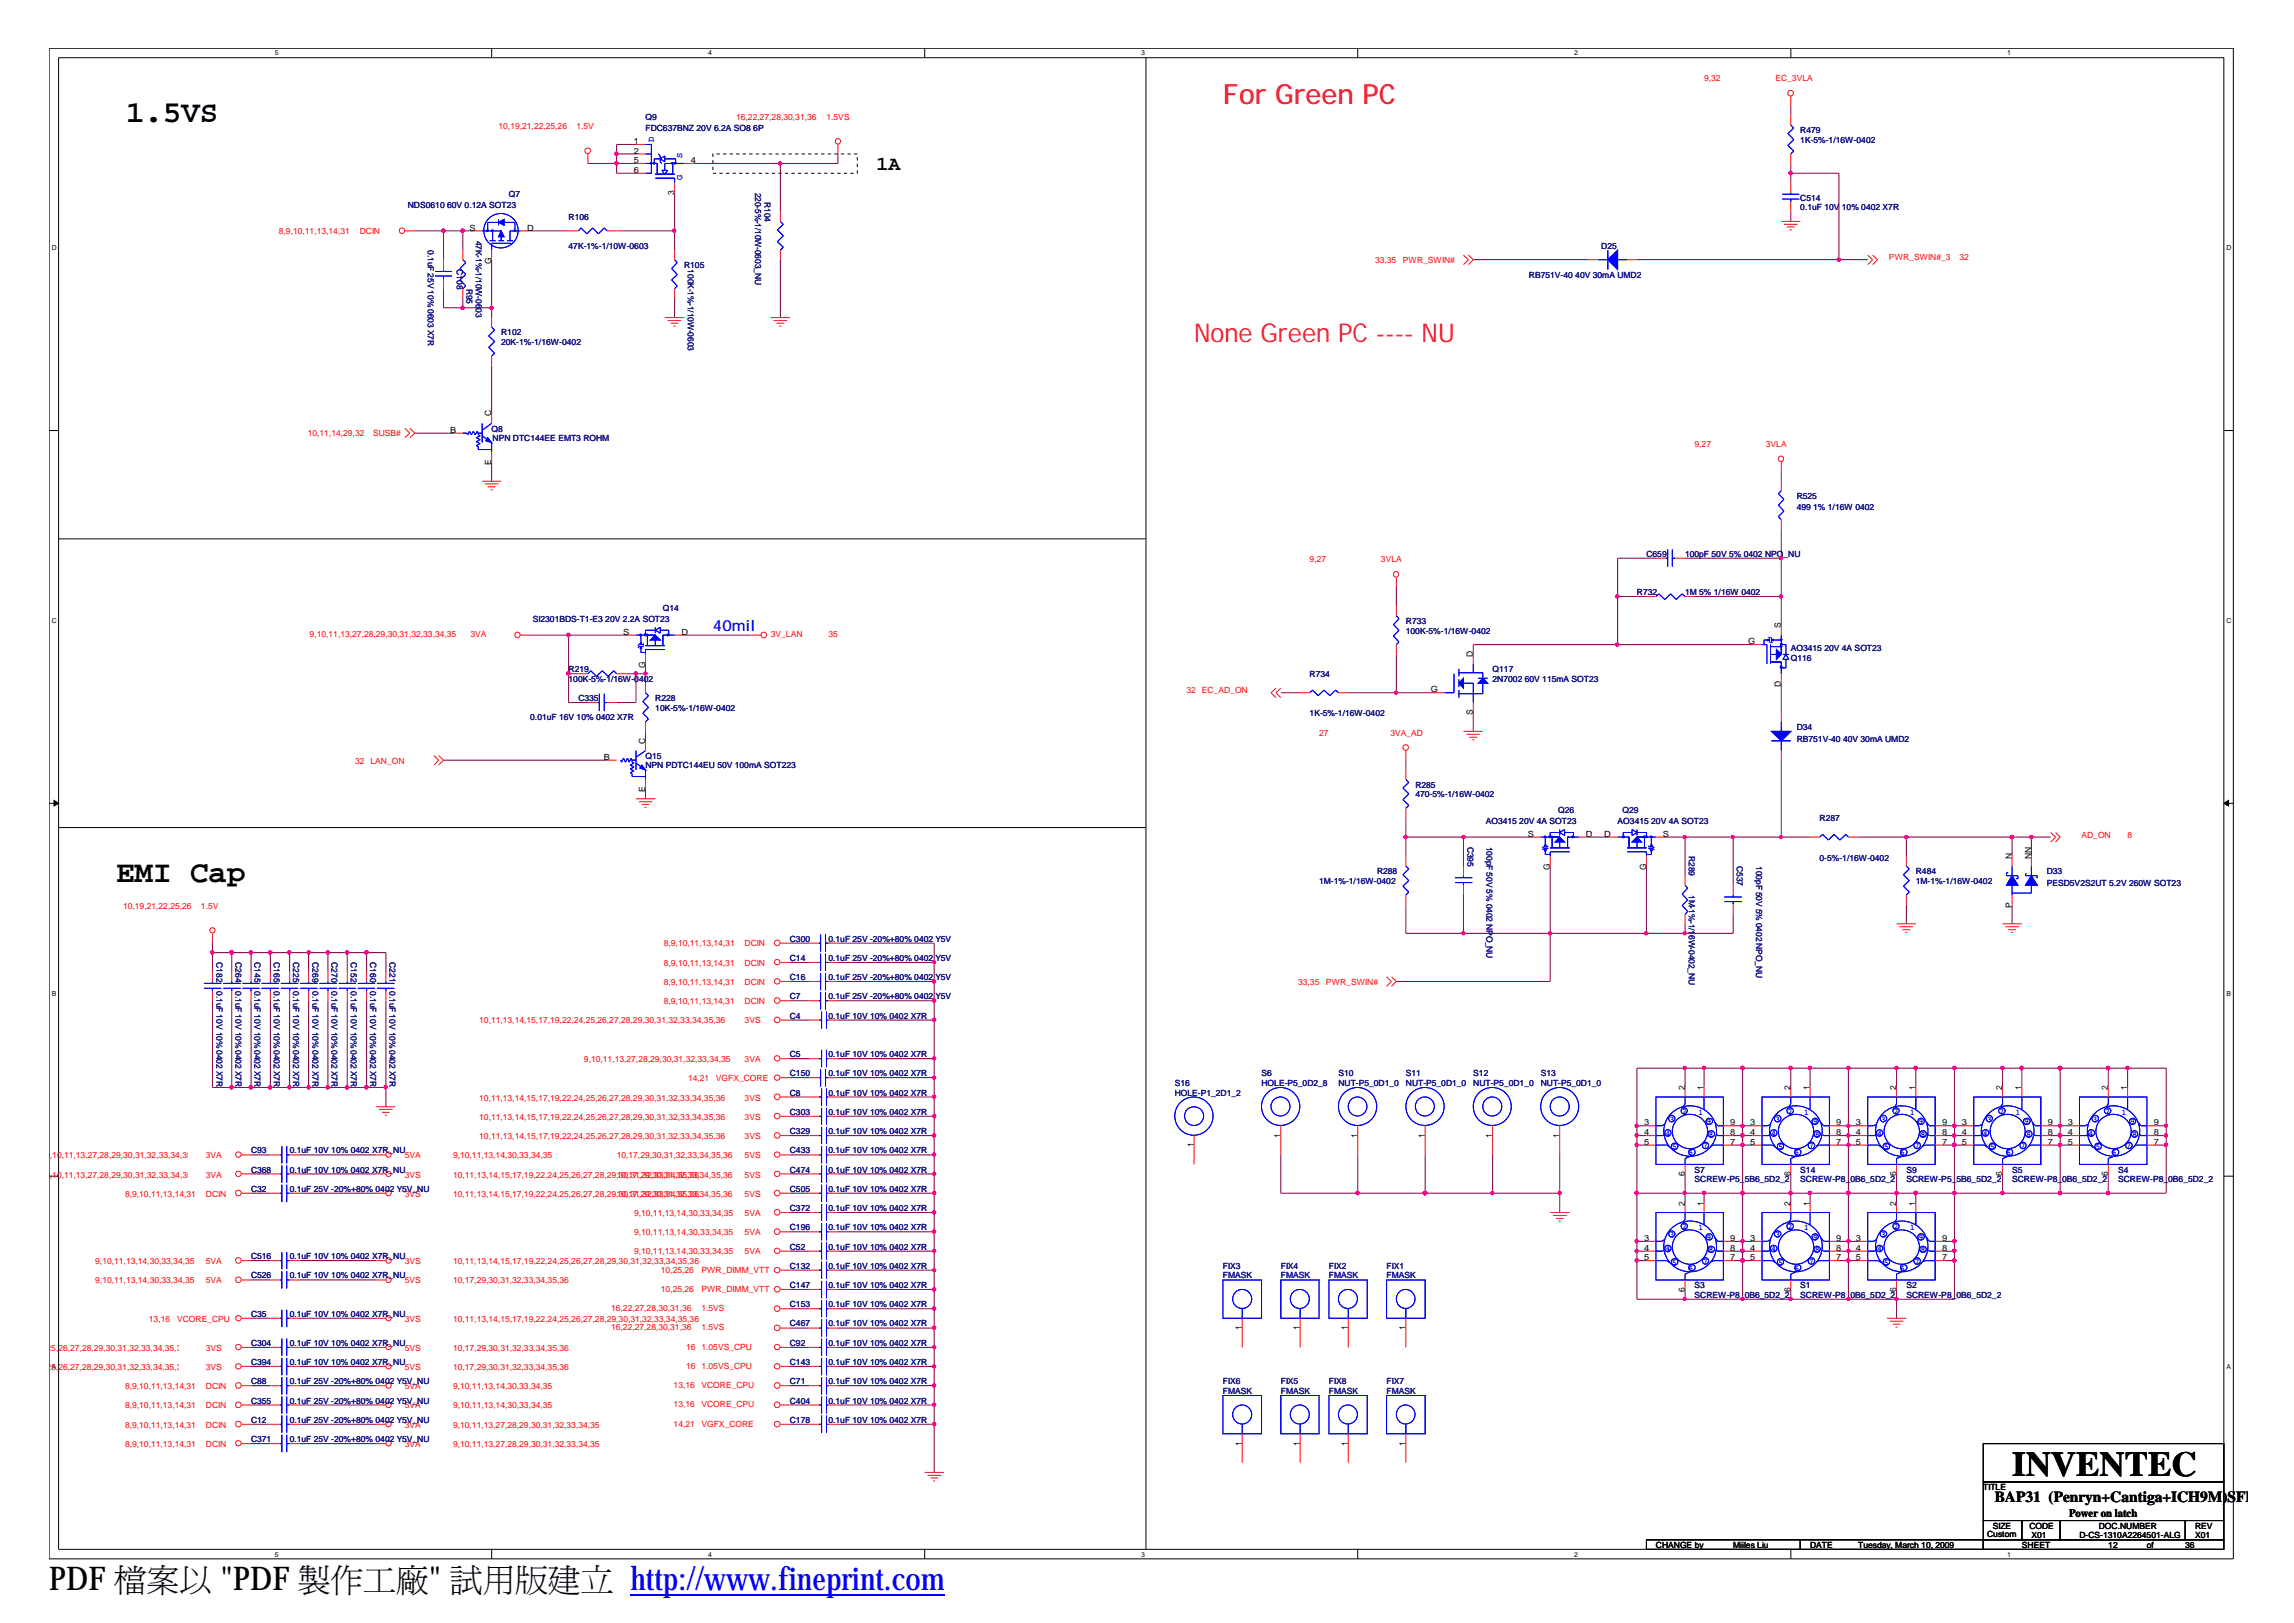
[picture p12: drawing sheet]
<svg xmlns="http://www.w3.org/2000/svg" width="297mm" height="210mm" viewBox="0 0 297 210" stroke-linecap="round" stroke-linejoin="round" font-family="sans-serif">
<defs><g id="words">
<text font-size="4.5" x="260.2" y="190.9">INVENTEC</text>
<g font-size="4.2">
<text x="6.3" y="205.7">PDF 檔</text>
<text x="19" y="205.7">案</text>
<text x="23.2" y="205.7">以製&quot; 試立</text>
<text x="28.5" y="205.7">&quot;PDF</text>
<text x="42.8" y="205.7">作</text>
<text x="47" y="205.7">工用</text>
<text x="51.2" y="205.7">廠版</text>
<text x="70.9" y="205.7">建</text>
</g>
<text font-size="4.2" fill="#00f" x="81.5" y="205.7">http://www.fineprint.com</text>
<g font-size="4">
<text x="16.3" y="15.8">1.5VS</text>
<text x="15" y="114.1">EMI Cap</text>
</g>
<text font-size="3.6" fill="#f00" x="158.2" y="13.5">For Green PC</text>
<text font-size="3.3" fill="#f00" x="154.4" y="44.3">None Green PC ---- NU</text>
<text font-size="2.6" x="113.4" y="22">1A</text>
<text font-size="2" fill="#00f" x="92.2" y="81.6">40mil</text>
<text font-size="2" x="258" y="194.2">BAP31 (Penryn+Cantiga+ICH9M)SFF</text>
<text font-size="1.5" x="267.6" y="196.1">Power on latch</text>
<g font-size="1.1" fill="#f00">
<text x="220.4" y="10.5">9,32</text>
<text x="229.6" y="10.5">EC_3VLA</text>
<text x="64.5" y="16.7">10,19,21,22,25,26</text>
<text x="74.5" y="16.7">1.5V</text>
<text x="95.2" y="15.5">16,22,27,28,30,31,36</text>
<text x="106.9" y="15.5">1.5VS</text>
<text x="36.1" y="30.3">8,9,10,11,13,14,31</text>
<text x="46.5" y="30.3">DCIN</text>
<text x="177.8" y="34.1">33,35</text>
<text x="181.4" y="34.1">PWR_SWIN#</text>
<text x="244.3" y="33.7">PWR_SWIN#_3</text>
<text x="253.4" y="33.7">32</text>
<text x="39.8" y="56.4">10,11,14,29,32</text>
<text x="48.3" y="56.4">SUSB#</text>
<text x="219.2" y="57.8">9,27</text>
<text x="228.4" y="57.8">3VLA</text>
<text x="169.4" y="72.7">9,27</text>
<text x="178.6" y="72.7">3VLA</text>
<text x="40" y="82.4">9,10,11,13,27,28,29,30,31,32,33,34,35</text>
<text x="60.8" y="82.4">3VA</text>
<text x="99.7" y="82.4">3V_LAN</text>
<text x="107.1" y="82.4">35</text>
<text x="153.5" y="89.7">32 EC_AD_ON</text>
<text x="170.6" y="95.1">27</text>
<text x="179.8" y="95.1">3VA_AD</text>
<text x="45.9" y="98.8">32 LAN_ON</text>
<text x="269.2" y="108.3">AD_ON</text>
<text x="275.2" y="108.3">8</text>
<text x="15.9" y="117.5">10,19,21,22,25,26</text>
<text x="26" y="117.5">1.5V</text>
<text x="85.9" y="124.9">8,9,10,11,13,14,31</text>
<text x="85.9" y="122.4">8,9,10,11,13,14,31</text>
<text x="96.3" y="124.9">DCIN</text>
<text x="96.3" y="122.4">DCIN</text>
<text x="85.9" y="129.9">8,9,10,11,13,14,31</text>
<text x="85.9" y="127.4">8,9,10,11,13,14,31</text>
<text x="96.3" y="129.9">DCIN</text>
<text x="96.3" y="127.4">DCIN</text>
<text x="167.9" y="127.4">33,35</text>
<text x="171.5" y="127.4">PWR_SWIN#</text>
<text x="62" y="132.3">10,11,13,14,15,17,19,22,24,25,26,27,28,29,30,31,32,33,34,35,36</text>
<text x="75.5" y="137.3">9,10,11,13,27,28,29,30,31,32,33,34,35</text>
<text x="96.3" y="132.3">3VS</text>
<text x="96.3" y="137.3">3VA</text>
<text x="62" y="142.3">10,11,13,14,15,17,19,22,24,25,26,27,28,29,30,31,32,33,34,35,36</text>
<text x="89" y="139.8">14,21</text>
<text x="92.6" y="139.8">VGFX_CORE</text>
<text x="96.3" y="142.3">3VS</text>
<text x="5.8" y="149.8">9,10,11,13,27,28,29,30,31,32,33,34,35</text>
<text x="26.6" y="149.8">3VA</text>
<text x="52.4" y="149.8">5VA</text>
<text x="58.6" y="149.8">9,10,11,13,14,30,33,34,35</text>
<text x="62" y="144.8">10,11,13,14,15,17,19,22,24,25,26,27,28,29,30,31,32,33,34,35,36</text>
<text x="62" y="147.3">10,11,13,14,15,17,19,22,24,25,26,27,28,29,30,31,32,33,34,35,36</text>
<text x="79.8" y="149.8">10,17,29,30,31,32,33,34,35,36</text>
<text x="96.3" y="144.8">3VS</text>
<text x="96.3" y="147.3">3VS</text>
<text x="96.3" y="149.8">5VS</text>
<text x="5.8" y="152.3">9,10,11,13,27,28,29,30,31,32,33,34,35</text>
<text x="16.2" y="154.8">8,9,10,11,13,14,31</text>
<text x="26.6" y="152.3">3VA</text>
<text x="26.6" y="154.8">DCIN</text>
<text x="52.4" y="154.8">3VS</text>
<text x="52.4" y="152.3">3VS</text>
<text x="58.6" y="154.8">10,11,13,14,15,17,19,22,24,25,26,27,28,29,30,31,32,33,34,35,36</text>
<text x="58.6" y="152.3">10,11,13,14,15,17,19,22,24,25,26,27,28,29,30,31,32,33,34,35,36</text>
<text x="79.8" y="152.3">10,17,29,30,31,32,33,34,35,36</text>
<text x="79.8" y="154.8">10,17,29,30,31,32,33,34,35,36</text>
<text x="96.3" y="152.3">5VS</text>
<text x="96.3" y="154.8">5VS</text>
<text x="82" y="159.7">9,10,11,13,14,30,33,34,35</text>
<text x="82" y="157.2">9,10,11,13,14,30,33,34,35</text>
<text x="96.3" y="159.7">5VA</text>
<text x="96.3" y="157.2">5VA</text>
<text x="12.3" y="163.5">9,10,11,13,14,30,33,34,35</text>
<text x="12.3" y="166">9,10,11,13,14,30,33,34,35</text>
<text x="26.6" y="163.5">5VA</text>
<text x="26.6" y="166">5VA</text>
<text x="52.4" y="163.5">3VS</text>
<text x="52.4" y="166">5VS</text>
<text x="58.6" y="163.5">10,11,13,14,15,17,19,22,24,25,26,27,28,29,30,31,32,33,34,35,36</text>
<text x="58.6" y="166">10,17,29,30,31,32,33,34,35,36</text>
<text x="82" y="162.2">9,10,11,13,14,30,33,34,35</text>
<text x="85.5" y="164.6">10,25,26</text>
<text x="85.5" y="167.1">10,25,26</text>
<text x="90.7" y="164.6">PWR_DIMM_VTT</text>
<text x="90.7" y="167.1">PWR_DIMM_VTT</text>
<text x="96.3" y="162.2">5VA</text>
<text x="19.3" y="171">13,16</text>
<text x="22.9" y="171">VCORE_CPU</text>
<text x="52.4" y="171">3VS</text>
<text x="58.6" y="171">10,11,13,14,15,17,19,22,24,25,26,27,28,29,30,31,32,33,34,35,36</text>
<text x="79" y="169.6">16,22,27,28,30,31,36</text>
<text x="79" y="172.1">16,22,27,28,30,31,36</text>
<text x="90.7" y="169.6">1.5VS</text>
<text x="90.7" y="172.1">1.5VS</text>
<text x="-.4" y="174.7">,17,19,22,24,25,26,27,28,29,30,31,32,33,34,35,36</text>
<text x="-.4" y="177.2">,17,19,22,24,25,26,27,28,29,30,31,32,33,34,35,36</text>
<text x="16.2" y="179.7">8,9,10,11,13,14,31</text>
<text x="26.6" y="174.7">3VS</text>
<text x="26.6" y="177.2">3VS</text>
<text x="26.6" y="179.7">DCIN</text>
<text x="52.4" y="174.7">5VS</text>
<text x="52.4" y="177.2">5VS</text>
<text x="52.4" y="179.7">5VA</text>
<text x="58.6" y="174.7">10,17,29,30,31,32,33,34,35,36</text>
<text x="58.6" y="177.2">10,17,29,30,31,32,33,34,35,36</text>
<text x="58.6" y="179.7">9,10,11,13,14,30,33,34,35</text>
<text x="87.1" y="179.5">13,16</text>
<text x="88.7" y="174.6">16</text>
<text x="88.7" y="177.1">16</text>
<text x="90.7" y="174.6">1.05VS_CPU</text>
<text x="90.7" y="177.1">1.05VS_CPU</text>
<text x="90.7" y="179.5">VCORE_CPU</text>
<text x="16.2" y="182.1">8,9,10,11,13,14,31</text>
<text x="16.2" y="184.6">8,9,10,11,13,14,31</text>
<text x="26.6" y="182.1">DCIN</text>
<text x="26.6" y="184.6">DCIN</text>
<text x="52.4" y="182.1">5VA</text>
<text x="52.4" y="184.6">3VA</text>
<text x="58.6" y="182.1">9,10,11,13,14,30,33,34,35</text>
<text x="58.6" y="184.6">9,10,11,13,27,28,29,30,31,32,33,34,35</text>
<text x="87.1" y="182">13,16</text>
<text x="87.1" y="184.5">14,21</text>
<text x="90.7" y="182">VCORE_CPU</text>
<text x="90.7" y="184.5">VGFX_CORE</text>
<text x="16.2" y="187.1">8,9,10,11,13,14,31</text>
<text x="26.6" y="187.1">DCIN</text>
<text x="52.4" y="187.1">3VA</text>
<text x="58.6" y="187.1">9,10,11,13,27,28,29,30,31,32,33,34,35</text>
</g>
<g font-size="1.1" fill="#000080">
<text x="83.5" y="15.5">Q9</text>
<text x="83.5" y="17">FDC637BNZ 20V 6.2A SO8 6P</text>
<text x="232.8" y="17.2">R479</text>
<text x="232.8" y="18.5">1K-5%-1/16W-0402</text>
<text x="52.7" y="26.9">NDS0610 60V 0.12A SOT23</text>
<text x="65.8" y="25.5">Q7</text>
<text x="73.5" y="28.4">R106</text>
<text x="97.7" y="24.9" transform="rotate(90 97.7 24.9)">220-5%-1/10W-0603_NU</text>
<text x="98.9" y="26.1" transform="rotate(90 98.9 26.1)">R104</text>
<text x="232.8" y="26">C514</text>
<text x="232.8" y="27.2">0.1uF 10V 10% 0402 X7R</text>
<text x="55.3" y="32.4" transform="rotate(90 55.3 32.4)">0.1uF 25V 10% 0603 X7R</text>
<text x="59.1" y="34.9" transform="rotate(90 59.1 34.9)">C108</text>
<text x="61.6" y="31.1" transform="rotate(90 61.6 31.1)">47K-1%-1/10W-06</text>
<text x="73.5" y="32.2">47K-1%-1/10W-0603</text>
<text x="88.5" y="34.6">R105</text>
<text x="88.9" y="34.9" transform="rotate(90 88.9 34.9)">100K-1%-1/10W-0603</text>
<text x="197.7" y="35.9">RB751V-40 40V 30mA UMD2</text>
<text x="207.1" y="32.2">D25</text>
<text x="60.3" y="37.4" transform="rotate(90 60.3 37.4)">R95</text>
<text x="61.6" y="39.8" transform="rotate(90 61.6 39.8)">03</text>
<text x="64.8" y="43.4">R102</text>
<text x="64.8" y="44.6">20K-1%-1/16W-0402</text>
<text x="63.6" y="55.8">Q8</text>
<text x="63.7" y="57.1">NPN DTC144EE EMT3 ROHM</text>
<text x="232.4" y="64.5">R525</text>
<text x="212.9" y="72">C659</text>
<text x="217.9" y="72">100pF 50V 5% 0402 NPO_NU</text>
<text x="232.4" y="66">499 1% 1/16W 0402</text>
<text x="211.7" y="77">R732</text>
<text x="217.9" y="77">1M 5% 1/16W 0402</text>
<text x="68.9" y="80.4">SI2301BDS-T1-E3 20V 2.2A SOT23</text>
<text x="85.7" y="79">Q14</text>
<text x="181.8" y="80.7">R733</text>
<text x="181.8" y="82">100K-5%-1/16W-0402</text>
<text x="73.5" y="86.9">R219</text>
<text x="73.5" y="88.2">100K-5%-1/16W-0402</text>
<text x="169.4" y="87.6">R734</text>
<text x="193" y="86.9">Q117</text>
<text x="193" y="88.2">2N7002 60V 115mA SOT23</text>
<text x="231.6" y="85.4">Q116</text>
<text x="231.6" y="84.2">AO3415 20V 4A SOT23</text>
<text x="68.6" y="93.1">0.01uF 16V 10% 0402 X7R</text>
<text x="74.8" y="90.6">C335</text>
<text x="84.8" y="90.6">R228</text>
<text x="84.8" y="91.9">10K-5%-1/16W-0402</text>
<text x="169.4" y="92.6">1K-5%-1/16W-0402</text>
<text x="232.4" y="94.4">D34</text>
<text x="232.4" y="95.9">RB751V-40 40V 30mA UMD2</text>
<text x="83.5" y="98.1">Q15</text>
<text x="83.5" y="99.4">NPN PDTC144EU 50V 100mA SOT223</text>
<text x="183" y="101.9">R285</text>
<text x="183" y="103.1">470-5%-1/16W-0402</text>
<text x="192.2" y="106.6">AO3415 20V 4A SOT23</text>
<text x="201.5" y="105.1">Q26</text>
<text x="209.2" y="106.6">AO3415 20V 4A SOT23</text>
<text x="209.8" y="105.1">Q29</text>
<text x="235.3" y="106.2">R287</text>
<text x="178.1" y="113.1">R288</text>
<text x="189.8" y="109.5" transform="rotate(90 189.8 109.5)">C395</text>
<text x="192.2" y="109.5" transform="rotate(90 192.2 109.5)">100pF 50V 5% 0402 NP</text>
<text x="218.4" y="110.8" transform="rotate(90 218.4 110.8)">R289</text>
<text x="224.6" y="112" transform="rotate(90 224.6 112)">C537</text>
<text x="227.1" y="112" transform="rotate(90 227.1 112)">100pF 50V 5% 0402 NPO_NU</text>
<text x="235.3" y="111.3">0-5%-1/16W-0402</text>
<text x="247.8" y="113.1">R484</text>
<text x="264.7" y="113.1">D33</text>
<text x="170.6" y="114.3">1M-1%-1/16W-0402</text>
<text x="218.4" y="115.8" transform="rotate(90 218.4 115.8)">1M-1%-1/1</text>
<text x="247.8" y="114.3">1M-1%-1/16W-0402</text>
<text x="264.7" y="114.6">PESD5V2S2UT 5.2V 260W SOT23</text>
<text x="28" y="124.5" transform="rotate(90 28 124.5)">C182</text>
<text x="30.4" y="124.5" transform="rotate(90 30.4 124.5)">C264</text>
<text x="32.9" y="124.5" transform="rotate(90 32.9 124.5)">C145</text>
<text x="35.4" y="124.5" transform="rotate(90 35.4 124.5)">C165</text>
<text x="37.9" y="124.5" transform="rotate(90 37.9 124.5)">C225</text>
<text x="40.4" y="124.5" transform="rotate(90 40.4 124.5)">C269</text>
<text x="42.9" y="124.5" transform="rotate(90 42.9 124.5)">C270</text>
<text x="45.4" y="124.5" transform="rotate(90 45.4 124.5)">C152</text>
<text x="47.9" y="124.5" transform="rotate(90 47.9 124.5)">C160</text>
<text x="50.4" y="124.5" transform="rotate(90 50.4 124.5)">C221</text>
<text x="102.2" y="121.8">C300</text>
<text x="102.2" y="124.3">C14</text>
<text x="107.1" y="121.8">0.1uF 25V -20%+80% 0402 Y5V</text>
<text x="107.1" y="124.3">0.1uF 25V -20%+80% 0402</text>
<text x="121" y="124.3">Y5V</text>
<text x="192.2" y="121" transform="rotate(90 192.2 121)">O_NU</text>
<text x="218.4" y="120.9" transform="rotate(90 218.4 120.9)">6W-0402_NU</text>
<text x="28" y="128.2" transform="rotate(90 28 128.2)">0.1uF 10V 10% 0402 X7R</text>
<text x="30.4" y="128.2" transform="rotate(90 30.4 128.2)">0.1uF 10V 10% 0402 X7R</text>
<text x="32.9" y="128.2" transform="rotate(90 32.9 128.2)">0.1uF 10V 10% 0402 X7R</text>
<text x="35.4" y="128.2" transform="rotate(90 35.4 128.2)">0.1uF 10V 10% 0402 X7R</text>
<text x="37.9" y="128.2" transform="rotate(90 37.9 128.2)">0.1uF 10V 10% 0402 X7R</text>
<text x="40.4" y="128.2" transform="rotate(90 40.4 128.2)">0.1uF 10V 10% 0402 X7R</text>
<text x="42.9" y="128.2" transform="rotate(90 42.9 128.2)">0.1uF 10V 10% 0402 X7R</text>
<text x="45.4" y="128.2" transform="rotate(90 45.4 128.2)">0.1uF 10V 10% 0402 X7R</text>
<text x="47.9" y="128.2" transform="rotate(90 47.9 128.2)">0.1uF 10V 10% 0402 X7R</text>
<text x="50.4" y="128.2" transform="rotate(90 50.4 128.2)">0.1uF 10V 10% 0402 X7R</text>
<text x="102.2" y="131.8">C4</text>
<text x="102.2" y="129.3">C7</text>
<text x="102.2" y="126.8">C16</text>
<text x="107.1" y="131.8">0.1uF 10V 10% 0402 X7R</text>
<text x="107.1" y="129.3">0.1uF 25V -20%+80% 0402</text>
<text x="107.1" y="126.8">0.1uF 25V -20%+80% 0402</text>
<text x="121" y="129.3">Y5V</text>
<text x="121" y="126.8">Y5V</text>
<text x="102.2" y="136.7">C5</text>
<text x="107.1" y="136.7">0.1uF 10V 10% 0402 X7R</text>
<text x="102.2" y="139.2">C150</text>
<text x="102.2" y="141.7">C8</text>
<text x="107.1" y="139.2">0.1uF 10V 10% 0402 X7R</text>
<text x="107.1" y="141.7">0.1uF 10V 10% 0402 X7R</text>
<text x="151.9" y="140.4">S16</text>
<text x="151.9" y="141.7">HOLE-P1_2D1_2</text>
<text x="163.2" y="139.2">S6</text>
<text x="163.2" y="140.4">HOLE-P5_0D2_8</text>
<text x="173.1" y="139.2">S10</text>
<text x="173.1" y="140.4">NUT-P5_0D1_0</text>
<text x="181.8" y="139.2">S11</text>
<text x="181.8" y="140.4">NUT-P5_0D1_0</text>
<text x="190.5" y="139.2">S12</text>
<text x="190.5" y="140.4">NUT-P5_0D1_0</text>
<text x="199.3" y="139.2">S13</text>
<text x="199.3" y="140.4">NUT-P5_0D1_0</text>
<text x="32.5" y="149.2">C93</text>
<text x="37.5" y="149.2">0.1uF 10V 10% 0402 X7R_NU</text>
<text x="102.2" y="149.2">C433</text>
<text x="102.2" y="144.2">C303</text>
<text x="102.2" y="146.7">C329</text>
<text x="107.1" y="149.2">0.1uF 10V 10% 0402 X7R</text>
<text x="107.1" y="144.2">0.1uF 10V 10% 0402 X7R</text>
<text x="107.1" y="146.7">0.1uF 10V 10% 0402 X7R</text>
<text x="32.5" y="154.1">C32</text>
<text x="32.5" y="151.7">C368</text>
<text x="37.5" y="154.1">0.1uF 25V -20%+80% 0402 Y5V_NU</text>
<text x="37.5" y="151.7">0.1uF 10V 10% 0402 X7R_NU</text>
<text x="102.2" y="151.7">C474</text>
<text x="102.2" y="154.1">C505</text>
<text x="107.1" y="151.7">0.1uF 10V 10% 0402 X7R</text>
<text x="107.1" y="154.1">0.1uF 10V 10% 0402 X7R</text>
<text x="219.2" y="151.7">S7</text>
<text x="219.2" y="152.9">SCREW-P5_5B6_5D2_2</text>
<text x="232.8" y="151.7">S14</text>
<text x="232.8" y="152.9">SCREW-P8_0B6_5D2_2</text>
<text x="246.5" y="151.7">S9</text>
<text x="246.5" y="152.9">SCREW-P5_5B6_5D2_2</text>
<text x="260.2" y="151.7">S5</text>
<text x="260.2" y="152.9">SCREW-P8_0B6_5D2_2</text>
<text x="273.9" y="151.7">S4</text>
<text x="273.9" y="152.9">SCREW-P8_0B6_5D2_2</text>
<text x="102.2" y="159.1">C196</text>
<text x="102.2" y="161.6">C52</text>
<text x="102.2" y="156.6">C372</text>
<text x="107.1" y="159.1">0.1uF 10V 10% 0402 X7R</text>
<text x="107.1" y="161.6">0.1uF 10V 10% 0402 X7R</text>
<text x="107.1" y="156.6">0.1uF 10V 10% 0402 X7R</text>
<text x="32.5" y="162.9">C516</text>
<text x="32.5" y="165.3">C526</text>
<text x="37.5" y="162.9">0.1uF 10V 10% 0402 X7R_NU</text>
<text x="37.5" y="165.3">0.1uF 10V 10% 0402 X7R_NU</text>
<text x="102.2" y="164.1">C132</text>
<text x="102.2" y="166.6">C147</text>
<text x="107.1" y="164.1">0.1uF 10V 10% 0402 X7R</text>
<text x="107.1" y="166.6">0.1uF 10V 10% 0402 X7R</text>
<text x="158.2" y="164.1">FIX3</text>
<text x="158.2" y="165.3">FMASK</text>
<text x="165.7" y="164.1">FIX4</text>
<text x="165.7" y="165.3">FMASK</text>
<text x="171.9" y="164.1">FIX2</text>
<text x="171.9" y="165.3">FMASK</text>
<text x="179.3" y="164.1">FIX1</text>
<text x="179.3" y="165.3">FMASK</text>
<text x="219.2" y="166.6">S3</text>
<text x="219.2" y="167.8">SCREW-P8_0B6_5D2_2</text>
<text x="232.8" y="166.6">S1</text>
<text x="232.8" y="167.8">SCREW-P8_0B6_5D2_2</text>
<text x="246.5" y="166.6">S2</text>
<text x="246.5" y="167.8">SCREW-P8_0B6_5D2_2</text>
<text x="32.5" y="170.3">C35</text>
<text x="37.5" y="170.3">0.1uF 10V 10% 0402 X7R_NU</text>
<text x="102.2" y="169.1">C153</text>
<text x="102.2" y="171.5">C467</text>
<text x="107.1" y="169.1">0.1uF 10V 10% 0402 X7R</text>
<text x="107.1" y="171.5">0.1uF 10V 10% 0402 X7R</text>
<text x="32.5" y="176.5">C394</text>
<text x="32.5" y="179">C88</text>
<text x="32.5" y="174">C304</text>
<text x="37.5" y="176.5">0.1uF 10V 10% 0402 X7R_NU</text>
<text x="37.5" y="179">0.1uF 25V -20%+80% 0402 Y5V_NU</text>
<text x="37.5" y="174">0.1uF 10V 10% 0402 X7R_NU</text>
<text x="102.2" y="174">C92</text>
<text x="102.2" y="176.5">C143</text>
<text x="102.2" y="179">C71</text>
<text x="107.1" y="174">0.1uF 10V 10% 0402 X7R</text>
<text x="107.1" y="176.5">0.1uF 10V 10% 0402 X7R</text>
<text x="107.1" y="179">0.1uF 10V 10% 0402 X7R</text>
<text x="158.2" y="179">FIX6</text>
<text x="165.7" y="179">FIX5</text>
<text x="171.9" y="179">FIX8</text>
<text x="179.3" y="179">FIX7</text>
<text x="32.5" y="184">C12</text>
<text x="32.5" y="181.5">C355</text>
<text x="37.5" y="184">0.1uF 25V -20%+80% 0402 Y5V_NU</text>
<text x="37.5" y="181.5">0.1uF 25V -20%+80% 0402 Y5V_NU</text>
<text x="102.2" y="184">C178</text>
<text x="102.2" y="181.5">C404</text>
<text x="107.1" y="184">0.1uF 10V 10% 0402 X7R</text>
<text x="107.1" y="181.5">0.1uF 10V 10% 0402 X7R</text>
<text x="158.2" y="180.3">FMASK</text>
<text x="165.7" y="180.3">FMASK</text>
<text x="171.9" y="180.3">FMASK</text>
<text x="179.3" y="180.3">FMASK</text>
<text x="32.5" y="186.5">C371</text>
<text x="37.5" y="186.5">0.1uF 25V -20%+80% 0402 Y5V_NU</text>
</g>
<g font-size="1.1">
<text x="82" y="22.4">6</text>
<text x="82" y="18.6">1</text>
<text x="82" y="21.1">5</text>
<text x="82" y="19.9">2</text>
<text x="89.4" y="21.1">4</text>
<text x="60.7" y="29.8">S</text>
<text x="68.2" y="29.8">D</text>
<text x="87.2" y="25.2" transform="rotate(-90 87.2 25.2)">3</text>
<text x="63.5" y="34.1" transform="rotate(-90 63.5 34.1)">G</text>
<text x="63.5" y="53.9" transform="rotate(-90 63.5 53.9)">C</text>
<text x="58.2" y="56">B</text>
<text x="63.5" y="60.1" transform="rotate(-90 63.5 60.1)">E</text>
<text x="80.6" y="82.1">S</text>
<text x="88.1" y="82.1">D</text>
<text x="226.1" y="83.3">G</text>
<text x="230.3" y="81.3" transform="rotate(-90 230.3 81.3)">S</text>
<text x="83.4" y="86.4" transform="rotate(-90 83.4 86.4)">G</text>
<text x="185" y="89.5">G</text>
<text x="190.5" y="85" transform="rotate(-90 190.5 85)">D</text>
<text x="230.3" y="88.9" transform="rotate(-90 230.3 88.9)">D</text>
<text x="190.5" y="92.5" transform="rotate(-90 190.5 92.5)">S</text>
<text x="78.1" y="98.3">B</text>
<text x="83.4" y="96.2" transform="rotate(-90 83.4 96.2)">C</text>
<text x="83.4" y="102.5" transform="rotate(-90 83.4 102.5)">E</text>
<text x="197.6" y="108.2">S</text>
<text x="200.4" y="112.5" transform="rotate(-90 200.4 112.5)">G</text>
<text x="205.1" y="108.2">D</text>
<text x="207.5" y="108.2">D</text>
<text x="212.9" y="112.5" transform="rotate(-90 212.9 112.5)">G</text>
<text x="215.1" y="108.2">S</text>
<text x="260.2" y="111.1" transform="rotate(-90 260.2 111.1)">N</text>
<text x="262.7" y="111.1" transform="rotate(-90 262.7 111.1)">NN</text>
<text x="260.2" y="117.4" transform="rotate(-90 260.2 117.4)">P</text>
<text x="217.9" y="141" transform="rotate(-90 217.9 141)">2</text>
<text x="220.3" y="141" transform="rotate(-90 220.3 141)">1</text>
<text x="231.6" y="141" transform="rotate(-90 231.6 141)">2</text>
<text x="234.1" y="141" transform="rotate(-90 234.1 141)">1</text>
<text x="245.2" y="141" transform="rotate(-90 245.2 141)">2</text>
<text x="247.7" y="141" transform="rotate(-90 247.7 141)">1</text>
<text x="259" y="141" transform="rotate(-90 259 141)">2</text>
<text x="261.5" y="141" transform="rotate(-90 261.5 141)">1</text>
<text x="272.6" y="141" transform="rotate(-90 272.6 141)">2</text>
<text x="275.1" y="141" transform="rotate(-90 275.1 141)">1</text>
<text x="154.4" y="148.4" transform="rotate(-90 154.4 148.4)">1</text>
<text x="165.6" y="147.1" transform="rotate(-90 165.6 147.1)">1</text>
<text x="175.6" y="147.1" transform="rotate(-90 175.6 147.1)">1</text>
<text x="184.3" y="147.1" transform="rotate(-90 184.3 147.1)">1</text>
<text x="193" y="147.1" transform="rotate(-90 193 147.1)">1</text>
<text x="201.7" y="147.1" transform="rotate(-90 201.7 147.1)">1</text>
<text x="212.6" y="145.6">3</text>
<text x="212.6" y="146.8">4</text>
<text x="212.6" y="148.1">5</text>
<text x="223.8" y="148.1">7</text>
<text x="223.8" y="146.8">8</text>
<text x="223.8" y="145.6">9</text>
<text x="226.4" y="145.6">3</text>
<text x="226.4" y="146.8">4</text>
<text x="226.4" y="148.1">5</text>
<text x="237.5" y="148.1">7</text>
<text x="237.5" y="146.8">8</text>
<text x="237.5" y="145.6">9</text>
<text x="240" y="145.6">3</text>
<text x="240" y="146.8">4</text>
<text x="240" y="148.1">5</text>
<text x="251.2" y="148.1">7</text>
<text x="251.2" y="146.8">8</text>
<text x="251.2" y="145.6">9</text>
<text x="253.7" y="145.6">3</text>
<text x="253.7" y="146.8">4</text>
<text x="253.7" y="148.1">5</text>
<text x="264.8" y="148.1">7</text>
<text x="264.8" y="146.8">8</text>
<text x="264.8" y="145.6">9</text>
<text x="267.4" y="145.6">3</text>
<text x="267.4" y="146.8">4</text>
<text x="267.4" y="148.1">5</text>
<text x="278.6" y="148.1">7</text>
<text x="278.6" y="146.8">8</text>
<text x="278.6" y="145.6">9</text>
<text x="217.9" y="155.9" transform="rotate(-90 217.9 155.9)">2</text>
<text x="217.9" y="152.1" transform="rotate(-90 217.9 152.1)">6</text>
<text x="220.3" y="155.9" transform="rotate(-90 220.3 155.9)">1</text>
<text x="231.6" y="155.9" transform="rotate(-90 231.6 155.9)">2</text>
<text x="231.6" y="152.1" transform="rotate(-90 231.6 152.1)">6</text>
<text x="234.1" y="155.9" transform="rotate(-90 234.1 155.9)">1</text>
<text x="245.2" y="155.9" transform="rotate(-90 245.2 155.9)">2</text>
<text x="245.2" y="152.1" transform="rotate(-90 245.2 152.1)">6</text>
<text x="247.7" y="155.9" transform="rotate(-90 247.7 155.9)">1</text>
<text x="259" y="152.1" transform="rotate(-90 259 152.1)">6</text>
<text x="272.6" y="152.1" transform="rotate(-90 272.6 152.1)">6</text>
<text x="212.6" y="160.5">3</text>
<text x="212.6" y="161.8">4</text>
<text x="223.8" y="161.8">8</text>
<text x="223.8" y="160.5">9</text>
<text x="226.4" y="160.5">3</text>
<text x="226.4" y="161.8">4</text>
<text x="237.5" y="161.8">8</text>
<text x="237.5" y="160.5">9</text>
<text x="240" y="160.5">3</text>
<text x="240" y="161.8">4</text>
<text x="251.2" y="161.8">8</text>
<text x="251.2" y="160.5">9</text>
<text x="212.6" y="163">5</text>
<text x="217.9" y="167.1" transform="rotate(-90 217.9 167.1)">6</text>
<text x="223.8" y="163">7</text>
<text x="226.4" y="163">5</text>
<text x="231.6" y="167.1" transform="rotate(-90 231.6 167.1)">6</text>
<text x="237.5" y="163">7</text>
<text x="240" y="163">5</text>
<text x="245.2" y="167.1" transform="rotate(-90 245.2 167.1)">6</text>
<text x="251.2" y="163">7</text>
<text x="160.6" y="172" transform="rotate(-90 160.6 172)">1</text>
<text x="168.1" y="172" transform="rotate(-90 168.1 172)">1</text>
<text x="174.3" y="172" transform="rotate(-90 174.3 172)">1</text>
<text x="181.8" y="172" transform="rotate(-90 181.8 172)">1</text>
<text x="160.6" y="187" transform="rotate(-90 160.6 187)">1</text>
<text x="168.1" y="187" transform="rotate(-90 168.1 187)">1</text>
<text x="174.3" y="187" transform="rotate(-90 174.3 187)">1</text>
<text x="181.8" y="187" transform="rotate(-90 181.8 187)">1</text>
<text x="256.5" y="192.7">TITLE</text>
<text x="257.7" y="197.7">SIZE</text>
<text x="262.5" y="197.7">CODE</text>
<text x="271.4" y="197.7">DOC.NUMBER</text>
<text x="283.9" y="197.7">REV</text>
<text x="214.2" y="200.2">CHANGE by</text>
<text x="224.2" y="200.2">Miiles Liu</text>
<text x="234.1" y="200.2">DATE</text>
<text x="240.3" y="200.2">Tuesday, March 10, 2009</text>
<text x="257" y="198.8">Custom</text>
<text x="261.5" y="200.2">SHEET</text>
<text x="262.7" y="198.9">X01</text>
<text x="268.9" y="198.9">D-CS-1310A2264501-ALG</text>
<text x="272.7" y="200.2">12</text>
<text x="277.7" y="200.2">of</text>
<text x="282.6" y="200.2">36</text>
<text x="283.9" y="198.9">X01</text>
</g>
<g font-size="1.1" fill="#00f">
<text x="84.6" y="18.4" transform="rotate(-90 84.6 18.4)">D</text>
<text x="88.2" y="23.3" transform="rotate(-90 88.2 23.3)">G</text>
<text x="88.2" y="20.4" transform="rotate(-90 88.2 20.4)">S</text>
<text x="215.4" y="146.9">4</text>
<text x="215.9" y="145">3</text>
<text x="216.3" y="148.6">5</text>
<text x="217.6" y="144.1">2</text>
<text x="218.4" y="149.4">6</text>
<text x="219.7" y="144.2">1</text>
<text x="220.3" y="148.5">7</text>
<text x="220.8" y="145.4">9</text>
<text x="221" y="147">8</text>
<text x="229.1" y="146.9">4</text>
<text x="229.6" y="145">3</text>
<text x="230" y="148.6">5</text>
<text x="231.2" y="144.1">2</text>
<text x="232.1" y="149.4">6</text>
<text x="233.3" y="144.2">1</text>
<text x="234" y="148.5">7</text>
<text x="234.5" y="145.4">9</text>
<text x="234.7" y="147">8</text>
<text x="242.8" y="146.9">4</text>
<text x="243.3" y="145">3</text>
<text x="243.7" y="148.6">5</text>
<text x="244.9" y="144.1">2</text>
<text x="245.8" y="149.4">6</text>
<text x="247.1" y="144.2">1</text>
<text x="247.6" y="148.5">7</text>
<text x="248.2" y="145.4">9</text>
<text x="248.4" y="147">8</text>
<text x="256.5" y="146.9">4</text>
<text x="257" y="145">3</text>
<text x="257.4" y="148.6">5</text>
<text x="258.6" y="144.1">2</text>
<text x="259.5" y="149.4">6</text>
<text x="260.7" y="144.2">1</text>
<text x="261.4" y="148.5">7</text>
<text x="261.8" y="145.4">9</text>
<text x="262.1" y="147">8</text>
<text x="270.2" y="146.9">4</text>
<text x="270.7" y="145">3</text>
<text x="271.1" y="148.6">5</text>
<text x="272.3" y="144.1">2</text>
<text x="273.2" y="149.4">6</text>
<text x="274.4" y="144.2">1</text>
<text x="275" y="148.5">7</text>
<text x="275.5" y="145.4">9</text>
<text x="275.8" y="147">8</text>
<text x="215.4" y="161.9">4</text>
<text x="215.9" y="160">3</text>
<text x="217.6" y="159">2</text>
<text x="219.7" y="159.1">1</text>
<text x="220.8" y="160.4">9</text>
<text x="221" y="162">8</text>
<text x="229.1" y="161.9">4</text>
<text x="229.6" y="160">3</text>
<text x="231.2" y="159">2</text>
<text x="233.3" y="159.1">1</text>
<text x="234.5" y="160.4">9</text>
<text x="234.7" y="162">8</text>
<text x="242.8" y="161.9">4</text>
<text x="243.3" y="160">3</text>
<text x="244.9" y="159">2</text>
<text x="247.1" y="159.1">1</text>
<text x="248.2" y="160.4">9</text>
<text x="248.4" y="162">8</text>
<text x="216.3" y="163.6">5</text>
<text x="218.4" y="164.4">6</text>
<text x="220.3" y="163.5">7</text>
<text x="230" y="163.6">5</text>
<text x="232.1" y="164.4">6</text>
<text x="234" y="163.5">7</text>
<text x="243.7" y="163.6">5</text>
<text x="245.8" y="164.4">6</text>
<text x="247.6" y="163.5">7</text>
</g>
<g font-size=".9">
<text x="35.6" y="7.2">5</text>
<text x="91.6" y="7.2">4</text>
<text x="147.6" y="7.2">3</text>
<text x="203.6" y="7.2">2</text>
<text x="259.6" y="7.2">1</text>
<text x="6.7" y="32.4">D</text>
<text x="288" y="32.4">D</text>
<text x="6.7" y="80.6">C</text>
<text x="288" y="80.6">C</text>
<text x="6.7" y="128.8">B</text>
<text x="288" y="128.8">B</text>
<text x="6.7" y="177">A</text>
<text x="288" y="177">A</text>
<text x="35.6" y="201.3">5</text>
<text x="91.6" y="201.3">4</text>
<text x="147.6" y="201.3">3</text>
<text x="203.6" y="201.3">2</text>
<text x="259.6" y="201.3">1</text>
</g>
</g></defs>
<g fill="none" stroke="#000" stroke-width=".13">
<path d="M6.3 6.2h282.5v195.4h-282.5zM7.6 7.5h280v192.9h-280zM63.6 6.2v1.3M119.6 6.2v1.3M148.2 7.5v192.9M175.6 6.2v1.3M231.6 6.2v1.3M6.3 55.7h1.3M287.6 55.7h1.2M7.6 69.7h140.6M6.3 103.9h1.3M7.6 107h140.6"/>
<path d="M287.6 103.9h1.2M6.3 152.1h1.3M287.6 152.1h1.2M212.9 199.2h19.9v1.2h-19.9zM232.8 199.2h23.7v1.2h-23.7zM256.5 186.7h31.1v5h-31.1zM256.5 196.7h5v2.5h-5zM256.5 199.2h31.1v1.2h-31.1zM256.5 191.7h31.1v5h-31.1zM261.5 196.7h4.9v2.5h-4.9zM266.4 196.7h16.2v2.5h-16.2zM282.6 196.7h5v2.5h-5z"/>
<path d="M63.6 200.4v1.2M119.6 200.4v1.2M175.6 200.4v1.2M231.6 200.4v1.2"/>
</g>
<g fill="#000" stroke="#000" stroke-width=".13">
<path d="M7 103.5l.6 .4-.6 .3z" fill-rule="evenodd"/>
<path d="M287.6 103.9l.6-.4v.7z" fill-rule="evenodd"/>
</g>
<g fill="none" stroke="#800040" stroke-width=".13">
<path d="M79.8 19.9h2.5M82.3 18.7h-2.5v3.7h2.5M108.4 19.9v1.2h-18.7M231.6 13.7v1.2M53.6 29.9h7.5M57.4 37.4v2.4h6.2M57.4 29.9v3.7M59.9 29.9v2.5M59.9 38.6v1.2M63.6 33.6v7.5M68.6 29.9h4.9M76 21.1h6.3"/>
<path d="M79.8 29.9h7.4M87.2 24.9v7.5M87.2 38.6v2.5M100.9 21.1v6.3M100.9 33.6v7.5M190.5 33.6h15M211.7 33.6h29.9M231.6 21.1v2.5M231.6 27.4v1.2M231.6 22.4h6.2v11.2M53.6 56h5M63.6 47.3v6.2"/>
<path d="M63.6 59.7v2.5M180.6 75.9v2.5M209.2 77.1h3.7M214.2 72.2h-5v11.2M217.9 72.2h12.5M219.2 77.1h11.2M230.4 61v1.2M230.4 68.5v12.4M57.4 98.3h21.1M68.6 82.1h12.4M73.5 87.1h1.3M73.5 82.1v8.8h2.5"/>
<path d="M81 87.1h2.5M82.3 87.1v3.8h-2.5M83.5 85.9v2.5M83.5 94.6v1.2M88.5 82.1h8.7M165.7 89.6h2.4M174.4 89.6h11.1M180.6 84.6v5M181.8 98.3v1.3M190.5 92.1v2.5M226.6 83.4h-36.1v1.2M230.4 88.4v3.7"/>
<path d="M230.4 98.3v10M83.5 102v1.3M181.8 105.8v5M181.8 117v3.7h42.4v-2.4M181.8 108.3h16.2M189.3 108.3v3.7M189.3 115.8v4.9M200.5 112v14.9h-19.9M205.5 108.3h2.4M212.9 112v8.7M215.4 108.3h18.7M217.9 108.3v5"/>
<path d="M217.9 119.5v1.2M224.2 108.3v6.2M240.3 108.3h24.9M246.5 108.3v2.5M246.5 117v2.5M260.2 108.3v2.5M260.2 117v2.5M262.7 108.3v2.5M27.5 122v3.7M27.5 129.4v11.2h22.4M27.5 123.2h22.4v2.5M30 123.2v2.5"/>
<path d="M30 129.4v11.2M32.5 123.2v2.5M32.5 129.4v11.2M35 123.2v2.5M35 129.4v11.2M37.5 123.2v2.5M37.5 129.4v11.2M39.9 123.2v2.5M39.9 129.4v11.2M42.4 123.2v2.5M42.4 129.4v11.2M44.9 123.2v2.5"/>
<path d="M44.9 129.4v11.2M47.4 123.2v2.5M47.4 129.4v11.2M49.9 129.4v13.7M102.2 126.9h2.4M102.2 129.4h2.4M102.2 131.9h2.4M102.2 136.9h2.4M102.2 139.4h2.4M102.2 124.5h2.4M102.2 122h2.4M108.4 126.9h12.4"/>
<path d="M108.4 129.4h12.4M108.4 122h12.4v68.4M108.4 131.9h12.4M108.4 136.9h12.4M108.4 139.4h12.4M108.4 124.5h12.4M217.9 138.1v2.5M220.4 138.1v2.5M225.4 138.1v29.9M231.6 138.1v2.5M234.1 138.1v2.5M239.1 138.1v29.9"/>
<path d="M245.3 138.1v2.5M247.8 138.1v2.5M252.8 138.1v29.9h-41.1v-29.9h68.5v16.2h-68.5M259 138.1v2.5M261.5 138.1v2.5M266.4 138.1v16.2M272.7 138.1v2.5M275.2 138.1v2.5M32.5 154.3h2.5M32.5 149.4h2.5M32.5 151.8h2.5M38.7 154.3h9.9"/>
<path d="M38.7 149.4h9.9M38.7 151.8h9.9M102.2 154.3h2.4M102.2 146.9h2.4M102.2 149.4h2.4M102.2 151.8h2.4M102.2 141.9h2.4M102.2 144.4h2.4M102.2 159.3h2.4M102.2 156.8h2.4M108.4 154.3h12.4M108.4 146.9h12.4"/>
<path d="M108.4 149.4h12.4M108.4 151.8h12.4M108.4 141.9h12.4M108.4 144.4h12.4M108.4 159.3h12.4M108.4 156.8h12.4M165.7 149.4v4.9h36M175.6 149.4v4.9M184.3 149.4v4.9M193 149.4v4.9M201.7 149.4v7.4M211.7 145.6h1.2"/>
<path d="M211.7 146.9h1.2M211.7 148.1h1.2M217.9 151.8v3.8M220.4 154.3v1.3M224.2 145.6h2.4M224.2 146.9h2.4M224.2 148.1h2.4M231.6 151.8v3.8M234.1 154.3v1.3M237.8 145.6h2.5M237.8 146.9h2.5M237.8 148.1h2.5"/>
<path d="M245.3 151.8v3.8M247.8 154.3v1.3M251.5 145.6h2.5M251.5 146.9h2.5M251.5 148.1h2.5M259 151.8v2.5M265.2 145.6h2.5M265.2 146.9h2.5M265.2 148.1h2.5M272.7 151.8v2.5M278.9 145.6h1.3M278.9 146.9h1.3"/>
<path d="M278.9 148.1h1.3M32.5 163h2.5M32.5 165.5h2.5M32.5 170.5h2.5M32.5 174.3h2.5M32.5 176.7h2.5M32.5 179.2h2.5M38.7 163h9.9M38.7 165.5h9.9M38.7 170.5h9.9M38.7 174.3h9.9M38.7 176.7h9.9"/>
<path d="M38.7 179.2h9.9M102.2 161.8h2.4M102.2 174.3h2.4M102.2 176.7h2.4M102.2 179.2h2.4M102.2 164.3h2.4M102.2 166.8h2.4M102.2 169.3h2.4M102.2 171.8h2.4M108.4 161.8h12.4M108.4 174.3h12.4M108.4 176.7h12.4"/>
<path d="M108.4 179.2h12.4M108.4 164.3h12.4M108.4 166.8h12.4M108.4 169.3h12.4M108.4 171.8h12.4M211.7 160.5h1.2M211.7 161.8h1.2M211.7 163h1.2M217.9 166.8v1.2M224.2 160.5h2.4M224.2 161.8h2.4M224.2 163h2.4"/>
<path d="M231.6 166.8v1.2M237.8 160.5h2.5M237.8 161.8h2.5M237.8 163h2.5M245.3 166.8v3.7M251.5 160.5h1.3M251.5 161.8h1.3M251.5 163h1.3M32.5 181.7h2.5M32.5 186.7h2.5M32.5 184.2h2.5M38.7 181.7h9.9"/>
<path d="M38.7 186.7h9.9M38.7 184.2h9.9M102.2 181.7h2.4M102.2 184.2h2.4M108.4 181.7h12.4M108.4 184.2h12.4"/>
</g>
<g fill="#f0f" stroke="#f0f" stroke-width=".13">
<path d="M189.1 108.1h.3l.1 .2-.1 .1-.1 .1-.2-.1z" fill-rule="evenodd"/>
<path d="M181.6 108.1h.4v.2v.1l-.2 .1-.2-.1z" fill-rule="evenodd"/>
<path d="M260 108.1h.4v.2v.1l-.2 .1-.2-.1z" fill-rule="evenodd"/>
<path d="M246.4 108.1h.3l.1 .2-.1 .1-.2 .1-.1-.1z" fill-rule="evenodd"/>
<path d="M200.3 120.6h.3l.1 .1-.1 .1-.2 .1-.1-.1z" fill-rule="evenodd"/>
<path d="M189.1 120.6h.3l.1 .1-.1 .1-.1 .1-.2-.1z" fill-rule="evenodd"/>
<path d="M231.4 22.2h.3l.1 .2-.1 .1-.1 .1-.2-.1z" fill-rule="evenodd"/>
<path d="M237.6 33.4h.4v.2v.1l-.2 .1-.2-.1z" fill-rule="evenodd"/>
<path d="M63.4 39.7h.3l.1 .1-.1 .1-.2 .1-.1-.1z" fill-rule="evenodd"/>
<path d="M100.7 21h.4v.1v.2l-.2 .1-.2-.1z" fill-rule="evenodd"/>
<path d="M87.1 29.7h.2l.1 .1-.1 .2-.1 .1-.1-.1z" fill-rule="evenodd"/>
<path d="M59.7 39.7h.3l.1 .1-.1 .1-.2 .1-.1-.1z" fill-rule="evenodd"/>
<path d="M59.7 29.7h.3l.1 .1-.1 .2-.2 .1-.1-.1z" fill-rule="evenodd"/>
<path d="M57.2 29.7h.3l.1 .1-.1 .2-.2 .1-.1-.1z" fill-rule="evenodd"/>
<path d="M79.6 19.7h.3l.1 .2-.1 .1-.2 .1-.1-.1z" fill-rule="evenodd"/>
<path d="M79.6 21h.3l.1 .1-.1 .2-.2 .1-.1-.1z" fill-rule="evenodd"/>
<path d="M73.3 81.9h.4v.2v.2l-.2 .1-.2-.1z" fill-rule="evenodd"/>
<path d="M73.3 86.9h.4v.2v.1l-.2 .1-.2-.1z" fill-rule="evenodd"/>
<path d="M83.3 86.9h.3l.1 .2-.1 .1-.1 .1-.2-.1z" fill-rule="evenodd"/>
<path d="M82.1 86.9h.3l.1 .2-.1 .1-.2 .1-.1-.1z" fill-rule="evenodd"/>
<path d="M252.6 160.3h.3l.1 .2-.1 .2-.2 .1-.1-.1z" fill-rule="evenodd"/>
<path d="M252.6 161.6h.3l.1 .2-.1 .1-.2 .1-.1-.1z" fill-rule="evenodd"/>
<path d="M211.5 161.6h.3l.1 .2-.1 .1-.1 .1-.2-.1z" fill-rule="evenodd"/>
<path d="M245.1 167.8h.3l.1 .2-.1 .1-.1 .1-.2-.1z" fill-rule="evenodd"/>
<path d="M238.9 167.8h.3l.1 .2-.1 .1-.1 .1-.2-.1z" fill-rule="evenodd"/>
<path d="M231.4 154.1h.3l.1 .2-.1 .2h-.1h-.2z" fill-rule="evenodd"/>
<path d="M231.4 167.8h.3l.1 .2-.1 .1-.1 .1-.2-.1z" fill-rule="evenodd"/>
<path d="M238.9 154.1h.3l.1 .2-.1 .2h-.1h-.2z" fill-rule="evenodd"/>
<path d="M238.9 160.3h.3l.1 .2-.1 .2-.1 .1-.2-.1z" fill-rule="evenodd"/>
<path d="M238.9 162.8h.3l.1 .2-.1 .2-.1 .1-.2-.1z" fill-rule="evenodd"/>
<path d="M184.1 154.1h.4v.2v.2h-.2h-.2z" fill-rule="evenodd"/>
<path d="M175.4 154.1h.3l.1 .2-.1 .2h-.1h-.2z" fill-rule="evenodd"/>
<path d="M201.6 154.1h.3v.2v.2h-.2h-.1z" fill-rule="evenodd"/>
<path d="M192.8 154.1h.3l.1 .2-.1 .2h-.1h-.2z" fill-rule="evenodd"/>
<path d="M184.1 154.1h.4v.2v.2h-.2h-.2z" fill-rule="evenodd"/>
<path d="M238.9 161.6h.3l.1 .2-.1 .1-.1 .1-.2-.1z" fill-rule="evenodd"/>
<path d="M233.9 138h.3l.1 .1-.1 .2-.1 .1-.2-.1z" fill-rule="evenodd"/>
<path d="M238.9 145.4h.3l.1 .2-.1 .1-.1 .1-.2-.1z" fill-rule="evenodd"/>
<path d="M238.9 138h.3l.1 .1-.1 .2-.1 .1-.2-.1z" fill-rule="evenodd"/>
<path d="M238.9 146.7h.3l.1 .1-.1 .2-.1 .1-.2-.1z" fill-rule="evenodd"/>
<path d="M238.9 147.9h.3l.1 .2-.1 .1-.1 .1-.2-.1z" fill-rule="evenodd"/>
<path d="M238.9 154.1h.3l.1 .2-.1 .2h-.1h-.2z" fill-rule="evenodd"/>
<path d="M220.2 138h.3l.1 .1-.1 .2-.1 .1-.2-.1z" fill-rule="evenodd"/>
<path d="M217.7 138h.3l.1 .1-.1 .2-.1 .1-.2-.1z" fill-rule="evenodd"/>
<path d="M211.5 162.8h.3l.1 .2-.1 .2-.1 .1-.2-.1z" fill-rule="evenodd"/>
<path d="M247.6 138h.3l.1 .1-.1 .2-.2 .1-.1-.1z" fill-rule="evenodd"/>
<path d="M275 138h.3l.1 .1-.1 .2-.2 .1-.1-.1z" fill-rule="evenodd"/>
<path d="M261.3 138h.3l.1 .1-.1 .2-.1 .1-.2-.1z" fill-rule="evenodd"/>
<path d="M261.3 138h.3l.1 .1-.1 .2-.1 .1-.2-.1z" fill-rule="evenodd"/>
<path d="M258.8 138h.3l.1 .1-.1 .2-.1 .1-.2-.1z" fill-rule="evenodd"/>
<path d="M245.1 154.1h.3l.1 .2-.1 .2h-.1h-.2z" fill-rule="evenodd"/>
<path d="M238.9 154.1h.3l.1 .2-.1 .2h-.1h-.2z" fill-rule="evenodd"/>
<path d="M247.6 154.1h.3l.1 .2-.1 .2h-.2h-.1z" fill-rule="evenodd"/>
<path d="M245.1 154.1h.3l.1 .2-.1 .2h-.1h-.2z" fill-rule="evenodd"/>
<path d="M252.6 147.9h.3l.1 .2-.1 .1-.2 .1-.1-.1z" fill-rule="evenodd"/>
<path d="M266.3 146.7h.3l.1 .1-.1 .2-.2 .1-.1-.1z" fill-rule="evenodd"/>
<path d="M258.8 154.1h.3l.1 .2-.1 .2h-.1h-.2z" fill-rule="evenodd"/>
<path d="M272.5 154.1h.3l.1 .2-.1 .2h-.2h-.1z" fill-rule="evenodd"/>
<path d="M280 145.4h.3v.2v.1l-.2 .1-.1-.1z" fill-rule="evenodd"/>
<path d="M280 147.9h.3v.2v.1l-.2 .1-.1-.1z" fill-rule="evenodd"/>
<path d="M217.7 154.1h.3l.1 .2-.1 .2h-.1h-.2z" fill-rule="evenodd"/>
<path d="M233.9 154.1h.3l.1 .2-.1 .2h-.1h-.2z" fill-rule="evenodd"/>
<path d="M247.6 154.1h.3l.1 .2-.1 .2h-.2h-.1z" fill-rule="evenodd"/>
<path d="M217.7 167.8h.3l.1 .2-.1 .1-.1 .1-.2-.1z" fill-rule="evenodd"/>
<path d="M211.5 145.4h.3l.1 .2-.1 .1-.1 .1-.2-.1z" fill-rule="evenodd"/>
<path d="M211.5 146.7h.3l.1 .1-.1 .2-.1 .1-.2-.1z" fill-rule="evenodd"/>
<path d="M211.5 154.1h.3l.1 .2-.1 .2h-.1h-.2z" fill-rule="evenodd"/>
<path d="M211.5 147.9h.3l.1 .2-.1 .1-.1 .1-.2-.1z" fill-rule="evenodd"/>
<path d="M225.2 138h.3l.1 .1-.1 .2-.2 .1-.1-.1z" fill-rule="evenodd"/>
<path d="M220.2 154.1h.3l.1 .2-.1 .2h-.1h-.2z" fill-rule="evenodd"/>
<path d="M252.6 147.9h.3l.1 .2-.1 .1-.2 .1-.1-.1z" fill-rule="evenodd"/>
<path d="M252.6 145.4h.3l.1 .2-.1 .1-.2 .1-.1-.1z" fill-rule="evenodd"/>
<path d="M252.6 138h.3l.1 .1-.1 .2-.2 .1-.1-.1z" fill-rule="evenodd"/>
<path d="M252.6 145.4h.3l.1 .2-.1 .1-.2 .1-.1-.1z" fill-rule="evenodd"/>
<path d="M252.6 146.7h.3l.1 .1-.1 .2-.2 .1-.1-.1z" fill-rule="evenodd"/>
<path d="M252.6 154.1h.3l.1 .2-.1 .2h-.2h-.1z" fill-rule="evenodd"/>
<path d="M266.3 145.4h.3l.1 .2-.1 .1-.2 .1-.1-.1z" fill-rule="evenodd"/>
<path d="M266.3 138h.3l.1 .1-.1 .2-.2 .1-.1-.1z" fill-rule="evenodd"/>
<path d="M266.3 146.7h.3l.1 .1-.1 .2-.2 .1-.1-.1z" fill-rule="evenodd"/>
<path d="M266.3 138h.3l.1 .1-.1 .2-.2 .1-.1-.1z" fill-rule="evenodd"/>
<path d="M225.2 138h.3l.1 .1-.1 .2-.2 .1-.1-.1z" fill-rule="evenodd"/>
<path d="M225.2 154.1h.3l.1 .2-.1 .2h-.2h-.1z" fill-rule="evenodd"/>
<path d="M225.2 147.9h.3l.1 .2-.1 .1-.2 .1-.1-.1z" fill-rule="evenodd"/>
<path d="M266.3 147.9h.3l.1 .2-.1 .1-.2 .1-.1-.1z" fill-rule="evenodd"/>
<path d="M225.2 146.7h.3l.1 .1-.1 .2-.2 .1-.1-.1z" fill-rule="evenodd"/>
<path d="M280 146.7h.3v.1v.2l-.2 .1-.1-.1z" fill-rule="evenodd"/>
<path d="M272.5 138h.3l.1 .1-.1 .2-.2 .1-.1-.1z" fill-rule="evenodd"/>
<path d="M225.2 145.4h.3l.1 .2-.1 .1-.2 .1-.1-.1z" fill-rule="evenodd"/>
<path d="M266.3 154.1h.3l.1 .2-.1 .2h-.2h-.1z" fill-rule="evenodd"/>
<path d="M231.4 138h.3l.1 .1-.1 .2-.1 .1-.2-.1z" fill-rule="evenodd"/>
<path d="M245.1 138h.3l.1 .1-.1 .2-.1 .1-.2-.1z" fill-rule="evenodd"/>
<path d="M211.5 154.1h.3l.1 .2-.1 .2h-.1h-.2z" fill-rule="evenodd"/>
<path d="M225.2 154.1h.3l.1 .2-.1 .2h-.2h-.1z" fill-rule="evenodd"/>
<path d="M225.2 161.6h.3l.1 .2-.1 .1-.2 .1-.1-.1z" fill-rule="evenodd"/>
<path d="M225.2 160.3h.3l.1 .2-.1 .2-.2 .1-.1-.1z" fill-rule="evenodd"/>
<path d="M225.2 162.8h.3l.1 .2-.1 .2-.2 .1-.1-.1z" fill-rule="evenodd"/>
<path d="M225.2 161.6h.3l.1 .2-.1 .1-.2 .1-.1-.1z" fill-rule="evenodd"/>
<path d="M225.2 167.8h.3l.1 .2-.1 .1-.2 .1-.1-.1z" fill-rule="evenodd"/>
<path d="M225.2 162.8h.3l.1 .2-.1 .2-.2 .1-.1-.1z" fill-rule="evenodd"/>
<path d="M211.5 160.3h.3l.1 .2-.1 .2-.1 .1-.2-.1z" fill-rule="evenodd"/>
<path d="M252.6 162.8h.3l.1 .2-.1 .2-.2 .1-.1-.1z" fill-rule="evenodd"/>
<path d="M29.8 123h.3l.1 .2-.1 .1-.2 .1-.1-.1z" fill-rule="evenodd"/>
<path d="M29.8 140.4h.3l.1 .2-.1 .2-.2 .1-.1-.1z" fill-rule="evenodd"/>
<path d="M32.3 140.4h.3l.1 .2-.1 .2-.2 .1-.1-.1z" fill-rule="evenodd"/>
<path d="M34.8 140.4h.3l.1 .2-.1 .2-.2 .1-.1-.1z" fill-rule="evenodd"/>
<path d="M37.3 123h.3v.2v.1l-.2 .1-.1-.1z" fill-rule="evenodd"/>
<path d="M37.3 140.4h.3v.2v.2l-.2 .1-.1-.1z" fill-rule="evenodd"/>
<path d="M39.8 140.4h.3v.2v.2l-.2 .1-.1-.1z" fill-rule="evenodd"/>
<path d="M42.2 140.4h.4v.2v.2l-.2 .1-.2-.1z" fill-rule="evenodd"/>
<path d="M47.2 123h.3l.1 .2-.1 .1-.1 .1-.2-.1z" fill-rule="evenodd"/>
<path d="M47.2 140.4h.3l.1 .2-.1 .2-.1 .1-.2-.1z" fill-rule="evenodd"/>
<path d="M49.7 140.4h.3l.1 .2-.1 .2-.1 .1-.2-.1z" fill-rule="evenodd"/>
<path d="M32.3 123h.3l.1 .2-.1 .1-.2 .1-.1-.1z" fill-rule="evenodd"/>
<path d="M27.3 123h.3l.1 .2-.1 .1-.1 .1-.2-.1z" fill-rule="evenodd"/>
<path d="M39.8 123h.3v.2v.1l-.2 .1-.1-.1z" fill-rule="evenodd"/>
<path d="M42.2 123h.4v.2v.1l-.2 .1-.2-.1z" fill-rule="evenodd"/>
<path d="M44.7 123h.3l.1 .2-.1 .1-.1 .1-.2-.1z" fill-rule="evenodd"/>
<path d="M34.8 123h.3l.1 .2-.1 .1-.2 .1-.1-.1z" fill-rule="evenodd"/>
<path d="M44.7 140.4h.3l.1 .2-.1 .2-.1 .1-.2-.1z" fill-rule="evenodd"/>
<path d="M120.7 131.7h.3v.2v.2h-.2h-.1z" fill-rule="evenodd"/>
<path d="M120.7 136.7h.3v.2v.1l-.2 .1-.1-.1z" fill-rule="evenodd"/>
<path d="M120.7 139.2h.3v.2v.1l-.2 .1-.1-.1z" fill-rule="evenodd"/>
<path d="M120.7 129.2h.3v.2v.2h-.2h-.1z" fill-rule="evenodd"/>
<path d="M120.7 126.8h.3v.1v.2h-.2h-.1z" fill-rule="evenodd"/>
<path d="M120.7 124.3h.3v.1v.2h-.2h-.1z" fill-rule="evenodd"/>
<path d="M120.7 141.7h.3v.1v.2l-.2 .1-.1-.1z" fill-rule="evenodd"/>
<path d="M120.7 144.2h.3v.1v.2l-.2 .1-.1-.1z" fill-rule="evenodd"/>
<path d="M120.7 146.7h.3v.1v.2l-.2 .1-.1-.1z" fill-rule="evenodd"/>
<path d="M120.7 151.7h.3v.1v.2h-.2h-.1z" fill-rule="evenodd"/>
<path d="M120.7 154.1h.3v.2v.2h-.2h-.1z" fill-rule="evenodd"/>
<path d="M120.7 149.2h.3v.1v.2h-.2h-.1z" fill-rule="evenodd"/>
<path d="M120.7 159.1h.3v.2v.1l-.2 .1-.1-.1z" fill-rule="evenodd"/>
<path d="M120.7 161.6h.3v.2v.1l-.2 .1-.1-.1z" fill-rule="evenodd"/>
<path d="M120.7 156.6h.3v.2v.1l-.2 .1-.1-.1z" fill-rule="evenodd"/>
<path d="M120.7 164.1h.3v.2v.1l-.2 .1-.1-.1z" fill-rule="evenodd"/>
<path d="M120.7 166.6h.3v.1v.2l-.2 .1-.1-.1z" fill-rule="evenodd"/>
<path d="M120.7 169.1h.3v.1v.2l-.2 .1-.1-.1z" fill-rule="evenodd"/>
<path d="M120.7 171.6h.3v.1v.2l-.2 .1-.1-.1z" fill-rule="evenodd"/>
<path d="M120.7 174.1h.3v.1v.2h-.2h-.1z" fill-rule="evenodd"/>
<path d="M120.7 176.6h.3v.1v.2h-.2h-.1z" fill-rule="evenodd"/>
<path d="M120.7 179h.3v.2v.1l-.2 .1-.1-.1z" fill-rule="evenodd"/>
<path d="M120.7 181.5h.3v.2v.1l-.2 .1-.1-.1z" fill-rule="evenodd"/>
<path d="M120.7 184h.3v.2v.1l-.2 .1-.1-.1z" fill-rule="evenodd"/>
<path d="M224 108.1h.3v.2v.1l-.2 .1-.1-.1z" fill-rule="evenodd"/>
<path d="M217.7 108.1h.3l.1 .2-.1 .1-.1 .1-.2-.1z" fill-rule="evenodd"/>
<path d="M217.7 120.6h.3l.1 .1-.1 .1-.1 .1-.2-.1z" fill-rule="evenodd"/>
<path d="M212.7 120.6h.4v.1v.1l-.2 .1-.2-.1z" fill-rule="evenodd"/>
<path d="M230.2 108.1h.3v.2v.1l-.2 .1-.1-.1z" fill-rule="evenodd"/>
<path d="M262.5 108.1h.4v.2v.1l-.2 .1-.2-.1z" fill-rule="evenodd"/>
<path d="M260 108.1h.4v.2v.1l-.2 .1-.2-.1z" fill-rule="evenodd"/>
<path d="M230.2 77h.3v.1v.2l-.2 .1-.1-.1z" fill-rule="evenodd"/>
<path d="M230.2 72h.3v.2v.1l-.2 .1-.1-.1z" fill-rule="evenodd"/>
<path d="M209 77h.3l.1 .1-.1 .2-.1 .1-.2-.1z" fill-rule="evenodd"/>
<path d="M209 83.2h.3l.1 .2-.1 .1-.1 .1-.2-.1z" fill-rule="evenodd"/>
<path d="M180.4 89.4h.3l.1 .2-.1 .1-.1 .1-.2-.1z" fill-rule="evenodd"/>
<path d="M189.1 108.1h.3l.1 .2-.1 .1-.1 .1-.2-.1z" fill-rule="evenodd"/>
<path d="M181.6 108.1h.4v.2v.1l-.2 .1-.2-.1z" fill-rule="evenodd"/>
<path d="M260 108.1h.4v.2v.1l-.2 .1-.2-.1z" fill-rule="evenodd"/>
<path d="M246.4 108.1h.3l.1 .2-.1 .1-.2 .1-.1-.1z" fill-rule="evenodd"/>
<path d="M200.3 120.6h.3l.1 .1-.1 .1-.2 .1-.1-.1z" fill-rule="evenodd"/>
<path d="M189.1 120.6h.3l.1 .1-.1 .1-.1 .1-.2-.1z" fill-rule="evenodd"/>
<path d="M231.4 22.2h.3l.1 .2-.1 .1-.1 .1-.2-.1z" fill-rule="evenodd"/>
<path d="M237.6 33.4h.4v.2v.1l-.2 .1-.2-.1z" fill-rule="evenodd"/>
<path d="M63.4 39.7h.3l.1 .1-.1 .1-.2 .1-.1-.1z" fill-rule="evenodd"/>
<path d="M100.7 21h.4v.1v.2l-.2 .1-.2-.1z" fill-rule="evenodd"/>
<path d="M87.1 29.7h.2l.1 .1-.1 .2-.1 .1-.1-.1z" fill-rule="evenodd"/>
<path d="M59.7 39.7h.3l.1 .1-.1 .1-.2 .1-.1-.1z" fill-rule="evenodd"/>
<path d="M59.7 29.7h.3l.1 .1-.1 .2-.2 .1-.1-.1z" fill-rule="evenodd"/>
<path d="M57.2 29.7h.3l.1 .1-.1 .2-.2 .1-.1-.1z" fill-rule="evenodd"/>
<path d="M79.6 19.7h.3l.1 .2-.1 .1-.2 .1-.1-.1z" fill-rule="evenodd"/>
<path d="M79.6 21h.3l.1 .1-.1 .2-.2 .1-.1-.1z" fill-rule="evenodd"/>
<path d="M73.3 81.9h.4v.2v.2l-.2 .1-.2-.1z" fill-rule="evenodd"/>
<path d="M73.3 86.9h.4v.2v.1l-.2 .1-.2-.1z" fill-rule="evenodd"/>
<path d="M83.3 86.9h.3l.1 .2-.1 .1-.1 .1-.2-.1z" fill-rule="evenodd"/>
<path d="M82.1 86.9h.3l.1 .2-.1 .1-.2 .1-.1-.1z" fill-rule="evenodd"/>
<path d="M252.6 160.3h.3l.1 .2-.1 .2-.2 .1-.1-.1z" fill-rule="evenodd"/>
<path d="M252.6 161.6h.3l.1 .2-.1 .1-.2 .1-.1-.1z" fill-rule="evenodd"/>
<path d="M211.5 161.6h.3l.1 .2-.1 .1-.1 .1-.2-.1z" fill-rule="evenodd"/>
<path d="M245.1 167.8h.3l.1 .2-.1 .1-.1 .1-.2-.1z" fill-rule="evenodd"/>
<path d="M238.9 167.8h.3l.1 .2-.1 .1-.1 .1-.2-.1z" fill-rule="evenodd"/>
<path d="M231.4 154.1h.3l.1 .2-.1 .2h-.1h-.2z" fill-rule="evenodd"/>
<path d="M231.4 167.8h.3l.1 .2-.1 .1-.1 .1-.2-.1z" fill-rule="evenodd"/>
<path d="M238.9 154.1h.3l.1 .2-.1 .2h-.1h-.2z" fill-rule="evenodd"/>
<path d="M238.9 160.3h.3l.1 .2-.1 .2-.1 .1-.2-.1z" fill-rule="evenodd"/>
<path d="M238.9 162.8h.3l.1 .2-.1 .2-.1 .1-.2-.1z" fill-rule="evenodd"/>
<path d="M184.1 154.1h.4v.2v.2h-.2h-.2z" fill-rule="evenodd"/>
<path d="M175.4 154.1h.3l.1 .2-.1 .2h-.1h-.2z" fill-rule="evenodd"/>
<path d="M201.6 154.1h.3v.2v.2h-.2h-.1z" fill-rule="evenodd"/>
<path d="M192.8 154.1h.3l.1 .2-.1 .2h-.1h-.2z" fill-rule="evenodd"/>
<path d="M184.1 154.1h.4v.2v.2h-.2h-.2z" fill-rule="evenodd"/>
<path d="M238.9 161.6h.3l.1 .2-.1 .1-.1 .1-.2-.1z" fill-rule="evenodd"/>
<path d="M233.9 138h.3l.1 .1-.1 .2-.1 .1-.2-.1z" fill-rule="evenodd"/>
<path d="M238.9 145.4h.3l.1 .2-.1 .1-.1 .1-.2-.1z" fill-rule="evenodd"/>
<path d="M238.9 138h.3l.1 .1-.1 .2-.1 .1-.2-.1z" fill-rule="evenodd"/>
<path d="M238.9 146.7h.3l.1 .1-.1 .2-.1 .1-.2-.1z" fill-rule="evenodd"/>
<path d="M238.9 147.9h.3l.1 .2-.1 .1-.1 .1-.2-.1z" fill-rule="evenodd"/>
<path d="M238.9 154.1h.3l.1 .2-.1 .2h-.1h-.2z" fill-rule="evenodd"/>
<path d="M220.2 138h.3l.1 .1-.1 .2-.1 .1-.2-.1z" fill-rule="evenodd"/>
<path d="M217.7 138h.3l.1 .1-.1 .2-.1 .1-.2-.1z" fill-rule="evenodd"/>
<path d="M211.5 162.8h.3l.1 .2-.1 .2-.1 .1-.2-.1z" fill-rule="evenodd"/>
<path d="M247.6 138h.3l.1 .1-.1 .2-.2 .1-.1-.1z" fill-rule="evenodd"/>
<path d="M275 138h.3l.1 .1-.1 .2-.2 .1-.1-.1z" fill-rule="evenodd"/>
<path d="M261.3 138h.3l.1 .1-.1 .2-.1 .1-.2-.1z" fill-rule="evenodd"/>
<path d="M261.3 138h.3l.1 .1-.1 .2-.1 .1-.2-.1z" fill-rule="evenodd"/>
<path d="M258.8 138h.3l.1 .1-.1 .2-.1 .1-.2-.1z" fill-rule="evenodd"/>
<path d="M245.1 154.1h.3l.1 .2-.1 .2h-.1h-.2z" fill-rule="evenodd"/>
<path d="M238.9 154.1h.3l.1 .2-.1 .2h-.1h-.2z" fill-rule="evenodd"/>
<path d="M247.6 154.1h.3l.1 .2-.1 .2h-.2h-.1z" fill-rule="evenodd"/>
<path d="M245.1 154.1h.3l.1 .2-.1 .2h-.1h-.2z" fill-rule="evenodd"/>
<path d="M252.6 147.9h.3l.1 .2-.1 .1-.2 .1-.1-.1z" fill-rule="evenodd"/>
<path d="M266.3 146.7h.3l.1 .1-.1 .2-.2 .1-.1-.1z" fill-rule="evenodd"/>
<path d="M258.8 154.1h.3l.1 .2-.1 .2h-.1h-.2z" fill-rule="evenodd"/>
<path d="M272.5 154.1h.3l.1 .2-.1 .2h-.2h-.1z" fill-rule="evenodd"/>
<path d="M280 145.4h.3v.2v.1l-.2 .1-.1-.1z" fill-rule="evenodd"/>
<path d="M280 147.9h.3v.2v.1l-.2 .1-.1-.1z" fill-rule="evenodd"/>
<path d="M217.7 154.1h.3l.1 .2-.1 .2h-.1h-.2z" fill-rule="evenodd"/>
<path d="M233.9 154.1h.3l.1 .2-.1 .2h-.1h-.2z" fill-rule="evenodd"/>
<path d="M247.6 154.1h.3l.1 .2-.1 .2h-.2h-.1z" fill-rule="evenodd"/>
<path d="M217.7 167.8h.3l.1 .2-.1 .1-.1 .1-.2-.1z" fill-rule="evenodd"/>
<path d="M211.5 145.4h.3l.1 .2-.1 .1-.1 .1-.2-.1z" fill-rule="evenodd"/>
<path d="M211.5 146.7h.3l.1 .1-.1 .2-.1 .1-.2-.1z" fill-rule="evenodd"/>
<path d="M211.5 154.1h.3l.1 .2-.1 .2h-.1h-.2z" fill-rule="evenodd"/>
<path d="M211.5 147.9h.3l.1 .2-.1 .1-.1 .1-.2-.1z" fill-rule="evenodd"/>
<path d="M225.2 138h.3l.1 .1-.1 .2-.2 .1-.1-.1z" fill-rule="evenodd"/>
<path d="M220.2 154.1h.3l.1 .2-.1 .2h-.1h-.2z" fill-rule="evenodd"/>
<path d="M252.6 147.9h.3l.1 .2-.1 .1-.2 .1-.1-.1z" fill-rule="evenodd"/>
<path d="M252.6 145.4h.3l.1 .2-.1 .1-.2 .1-.1-.1z" fill-rule="evenodd"/>
<path d="M252.6 138h.3l.1 .1-.1 .2-.2 .1-.1-.1z" fill-rule="evenodd"/>
<path d="M252.6 145.4h.3l.1 .2-.1 .1-.2 .1-.1-.1z" fill-rule="evenodd"/>
<path d="M252.6 146.7h.3l.1 .1-.1 .2-.2 .1-.1-.1z" fill-rule="evenodd"/>
<path d="M252.6 154.1h.3l.1 .2-.1 .2h-.2h-.1z" fill-rule="evenodd"/>
<path d="M266.3 145.4h.3l.1 .2-.1 .1-.2 .1-.1-.1z" fill-rule="evenodd"/>
<path d="M266.3 138h.3l.1 .1-.1 .2-.2 .1-.1-.1z" fill-rule="evenodd"/>
<path d="M266.3 146.7h.3l.1 .1-.1 .2-.2 .1-.1-.1z" fill-rule="evenodd"/>
<path d="M266.3 138h.3l.1 .1-.1 .2-.2 .1-.1-.1z" fill-rule="evenodd"/>
<path d="M225.2 138h.3l.1 .1-.1 .2-.2 .1-.1-.1z" fill-rule="evenodd"/>
<path d="M225.2 154.1h.3l.1 .2-.1 .2h-.2h-.1z" fill-rule="evenodd"/>
<path d="M225.2 147.9h.3l.1 .2-.1 .1-.2 .1-.1-.1z" fill-rule="evenodd"/>
<path d="M266.3 147.9h.3l.1 .2-.1 .1-.2 .1-.1-.1z" fill-rule="evenodd"/>
<path d="M225.2 146.7h.3l.1 .1-.1 .2-.2 .1-.1-.1z" fill-rule="evenodd"/>
<path d="M280 146.7h.3v.1v.2l-.2 .1-.1-.1z" fill-rule="evenodd"/>
<path d="M272.5 138h.3l.1 .1-.1 .2-.2 .1-.1-.1z" fill-rule="evenodd"/>
<path d="M225.2 145.4h.3l.1 .2-.1 .1-.2 .1-.1-.1z" fill-rule="evenodd"/>
<path d="M266.3 154.1h.3l.1 .2-.1 .2h-.2h-.1z" fill-rule="evenodd"/>
<path d="M231.4 138h.3l.1 .1-.1 .2-.1 .1-.2-.1z" fill-rule="evenodd"/>
<path d="M245.1 138h.3l.1 .1-.1 .2-.1 .1-.2-.1z" fill-rule="evenodd"/>
<path d="M211.5 154.1h.3l.1 .2-.1 .2h-.1h-.2z" fill-rule="evenodd"/>
<path d="M225.2 154.1h.3l.1 .2-.1 .2h-.2h-.1z" fill-rule="evenodd"/>
<path d="M225.2 161.6h.3l.1 .2-.1 .1-.2 .1-.1-.1z" fill-rule="evenodd"/>
<path d="M225.2 160.3h.3l.1 .2-.1 .2-.2 .1-.1-.1z" fill-rule="evenodd"/>
<path d="M225.2 162.8h.3l.1 .2-.1 .2-.2 .1-.1-.1z" fill-rule="evenodd"/>
<path d="M225.2 161.6h.3l.1 .2-.1 .1-.2 .1-.1-.1z" fill-rule="evenodd"/>
<path d="M225.2 167.8h.3l.1 .2-.1 .1-.2 .1-.1-.1z" fill-rule="evenodd"/>
<path d="M225.2 162.8h.3l.1 .2-.1 .2-.2 .1-.1-.1z" fill-rule="evenodd"/>
<path d="M211.5 160.3h.3l.1 .2-.1 .2-.1 .1-.2-.1z" fill-rule="evenodd"/>
<path d="M252.6 162.8h.3l.1 .2-.1 .2-.2 .1-.1-.1z" fill-rule="evenodd"/>
<path d="M29.8 123h.3l.1 .2-.1 .1-.2 .1-.1-.1z" fill-rule="evenodd"/>
<path d="M29.8 140.4h.3l.1 .2-.1 .2-.2 .1-.1-.1z" fill-rule="evenodd"/>
<path d="M32.3 140.4h.3l.1 .2-.1 .2-.2 .1-.1-.1z" fill-rule="evenodd"/>
<path d="M34.8 140.4h.3l.1 .2-.1 .2-.2 .1-.1-.1z" fill-rule="evenodd"/>
<path d="M37.3 123h.3v.2v.1l-.2 .1-.1-.1z" fill-rule="evenodd"/>
<path d="M37.3 140.4h.3v.2v.2l-.2 .1-.1-.1z" fill-rule="evenodd"/>
<path d="M39.8 140.4h.3v.2v.2l-.2 .1-.1-.1z" fill-rule="evenodd"/>
<path d="M42.2 140.4h.4v.2v.2l-.2 .1-.2-.1z" fill-rule="evenodd"/>
<path d="M47.2 123h.3l.1 .2-.1 .1-.1 .1-.2-.1z" fill-rule="evenodd"/>
<path d="M47.2 140.4h.3l.1 .2-.1 .2-.1 .1-.2-.1z" fill-rule="evenodd"/>
<path d="M49.7 140.4h.3l.1 .2-.1 .2-.1 .1-.2-.1z" fill-rule="evenodd"/>
<path d="M32.3 123h.3l.1 .2-.1 .1-.2 .1-.1-.1z" fill-rule="evenodd"/>
<path d="M27.3 123h.3l.1 .2-.1 .1-.1 .1-.2-.1z" fill-rule="evenodd"/>
<path d="M39.8 123h.3v.2v.1l-.2 .1-.1-.1z" fill-rule="evenodd"/>
<path d="M42.2 123h.4v.2v.1l-.2 .1-.2-.1z" fill-rule="evenodd"/>
<path d="M44.7 123h.3l.1 .2-.1 .1-.1 .1-.2-.1z" fill-rule="evenodd"/>
<path d="M34.8 123h.3l.1 .2-.1 .1-.2 .1-.1-.1z" fill-rule="evenodd"/>
<path d="M44.7 140.4h.3l.1 .2-.1 .2-.1 .1-.2-.1z" fill-rule="evenodd"/>
<path d="M120.7 131.7h.3v.2v.2h-.2h-.1z" fill-rule="evenodd"/>
<path d="M120.7 136.7h.3v.2v.1l-.2 .1-.1-.1z" fill-rule="evenodd"/>
<path d="M120.7 139.2h.3v.2v.1l-.2 .1-.1-.1z" fill-rule="evenodd"/>
<path d="M120.7 129.2h.3v.2v.2h-.2h-.1z" fill-rule="evenodd"/>
<path d="M120.7 126.8h.3v.1v.2h-.2h-.1z" fill-rule="evenodd"/>
<path d="M120.7 124.3h.3v.1v.2h-.2h-.1z" fill-rule="evenodd"/>
<path d="M120.7 141.7h.3v.1v.2l-.2 .1-.1-.1z" fill-rule="evenodd"/>
<path d="M120.7 144.2h.3v.1v.2l-.2 .1-.1-.1z" fill-rule="evenodd"/>
<path d="M120.7 146.7h.3v.1v.2l-.2 .1-.1-.1z" fill-rule="evenodd"/>
<path d="M120.7 151.7h.3v.1v.2h-.2h-.1z" fill-rule="evenodd"/>
<path d="M120.7 154.1h.3v.2v.2h-.2h-.1z" fill-rule="evenodd"/>
<path d="M120.7 149.2h.3v.1v.2h-.2h-.1z" fill-rule="evenodd"/>
<path d="M120.7 159.1h.3v.2v.1l-.2 .1-.1-.1z" fill-rule="evenodd"/>
<path d="M120.7 161.6h.3v.2v.1l-.2 .1-.1-.1z" fill-rule="evenodd"/>
<path d="M120.7 156.6h.3v.2v.1l-.2 .1-.1-.1z" fill-rule="evenodd"/>
<path d="M120.7 164.1h.3v.2v.1l-.2 .1-.1-.1z" fill-rule="evenodd"/>
<path d="M120.7 166.6h.3v.1v.2l-.2 .1-.1-.1z" fill-rule="evenodd"/>
<path d="M120.7 169.1h.3v.1v.2l-.2 .1-.1-.1z" fill-rule="evenodd"/>
<path d="M120.7 171.6h.3v.1v.2l-.2 .1-.1-.1z" fill-rule="evenodd"/>
<path d="M120.7 174.1h.3v.1v.2h-.2h-.1z" fill-rule="evenodd"/>
<path d="M120.7 176.6h.3v.1v.2h-.2h-.1z" fill-rule="evenodd"/>
<path d="M120.7 179h.3v.2v.1l-.2 .1-.1-.1z" fill-rule="evenodd"/>
<path d="M120.7 181.5h.3v.2v.1l-.2 .1-.1-.1z" fill-rule="evenodd"/>
<path d="M120.7 184h.3v.2v.1l-.2 .1-.1-.1z" fill-rule="evenodd"/>
<path d="M224 108.1h.3v.2v.1l-.2 .1-.1-.1z" fill-rule="evenodd"/>
<path d="M217.7 108.1h.3l.1 .2-.1 .1-.1 .1-.2-.1z" fill-rule="evenodd"/>
<path d="M217.7 120.6h.3l.1 .1-.1 .1-.1 .1-.2-.1z" fill-rule="evenodd"/>
<path d="M212.7 120.6h.4v.1v.1l-.2 .1-.2-.1z" fill-rule="evenodd"/>
<path d="M230.2 108.1h.3v.2v.1l-.2 .1-.1-.1z" fill-rule="evenodd"/>
<path d="M262.5 108.1h.4v.2v.1l-.2 .1-.2-.1z" fill-rule="evenodd"/>
<path d="M260 108.1h.4v.2v.1l-.2 .1-.2-.1z" fill-rule="evenodd"/>
<path d="M230.2 77h.3v.1v.2l-.2 .1-.1-.1z" fill-rule="evenodd"/>
<path d="M230.2 72h.3v.2v.1l-.2 .1-.1-.1z" fill-rule="evenodd"/>
<path d="M209 77h.3l.1 .1-.1 .2-.1 .1-.2-.1z" fill-rule="evenodd"/>
<path d="M209 83.2h.3l.1 .2-.1 .1-.1 .1-.2-.1z" fill-rule="evenodd"/>
<path d="M180.4 89.4h.3l.1 .2-.1 .1-.1 .1-.2-.1z" fill-rule="evenodd"/>
</g>
<g fill="none" stroke="#f00" stroke-width=".13">
<path d="M76 19.9v1.2M82.3 18.7h1.2M82.3 19.9h1.2M108.4 18.7v1.2M231.6 12.5v1.2M231.6 14.9v1.3M231.6 19.9v1.2M52.4 29.9h1.2M57.4 33.6v1.3M57.4 36.1v1.3M59.9 32.4v1.2M59.9 37.4v1.2"/>
<path d="M61.1 29.9h1.3M63.6 32.4v1.2M67.3 29.9h1.3M73.5 29.9h1.3M78.5 29.9h1.3M82.3 22.4h1.2M82.3 21.1h1.2M87.2 23.6v1.3M87.2 32.4v1.2M87.2 37.4v1.2M88.5 21.1h1.2M100.9 27.4v1.2"/>
<path d="M100.9 32.4v1.2M189.3 33l.6 .6-.6 .6M189.9 33l.6 .6-.6 .6M205.5 33.6h1.2M210.4 33.6h1.3M230.4 28.6h2.4M230.7 29h1.8M231.1 29.4h1M231.5 29.7h.2M231.6 23.6v1.3M231.6 26.1v1.3M241.6 33l.6 .6-.6 .6"/>
<path d="M242.2 33l.6 .6-.6 .6M52.4 55.4l.6 .6-.6 .6M53 55.4l.6 .6-.6 .6M58.6 56h1.3M63.6 41.1v1.2M63.6 46v1.3M63.6 53.5v1.3M63.6 58.5v1.2M86 41.1h2.5M86.4 41.5h1.7M86.7 41.8h1M87.1 42.2h.3"/>
<path d="M99.7 41.1h2.5M100 41.5h1.8M100.4 41.8h1M100.8 42.2h.2M230.4 59.7v1.3M62.4 62.2h2.4M62.7 62.6h1.8M63.1 63h1M63.5 63.3h.2M180.6 74.7v1.2M180.6 78.4v1.2M212.9 77.1h1.3"/>
<path d="M214.2 72.2h1.2M216.7 72.2h1.2M217.9 77.1h1.3M230.4 62.2v1.3M230.4 67.2v1.3M56.1 97.7l.6 .6-.6 .6M56.7 97.7l.7 .6-.7 .6M67.3 82.1h1.3M74.8 87.1h1.2M76 90.9h1.3M78.5 98.3h1.3M78.5 90.9h1.3"/>
<path d="M79.8 87.1h1.2M81 82.1h1.3M83.5 84.6v1.3M83.5 88.4v1.2M83.5 93.4v1.2M83.5 95.8v1.3M87.2 82.1h1.3M97.2 82.1h1.2M165 89l-.6 .6 .6 .6M165.7 89l-.7 .6 .7 .6M168.1 89.6h1.3M173.1 89.6h1.3"/>
<path d="M180.6 83.4v1.2M181.8 97.1v1.2M181.8 99.6v1.2M185.5 89.6h1.3M189.3 94.6h2.5M189.7 95h1.7M190 95.3h1.1M190.4 95.7h.3M190.5 84.6v1.3M190.5 90.9v1.2M226.6 83.4h1.3M230.4 80.9v1.2"/>
<path d="M230.4 87.1v1.3M230.4 92.1v1.3M230.4 97.1v1.2M82.3 103.3h2.5M82.6 103.7h1.8M83 104h1M83.4 104.4h.2M83.5 100.8v1.2M181.8 104.5v1.3M181.8 110.8v1.2M181.8 115.8v1.2M189.3 112v1.3"/>
<path d="M189.3 114.5v1.3M198 108.3h1.3M200.5 110.8v1.2M204.2 108.3h1.3M207.9 108.3h1.3M212.9 110.8v1.2M214.2 108.3h1.2M217.9 113.3v1.2M217.9 118.3v1.2M224.2 114.5v1.3M224.2 117v1.3M234.1 108.3h1.2"/>
<path d="M239.1 108.3h1.2M245.3 119.5h2.5M245.7 119.9h1.7M246.5 110.8v1.2M246.5 115.8v1.2M259 119.5h2.5M259.4 119.9h1.7M260.2 110.8v1.2M260.2 115.8v1.2M262.7 110.8v1.2M265.2 107.7l.7 .6-.7 .6M265.9 107.7l.5 .6-.5 .6"/>
<path d="M27.5 120.7v1.3M27.5 125.7v1.2M27.5 128.2v1.2M30 125.7v1.2M30 128.2v1.2M32.5 125.7v1.2M32.5 128.2v1.2M35 125.7v1.2M35 128.2v1.2M37.5 125.7v1.2M37.5 128.2v1.2M39.9 125.7v1.2"/>
<path d="M39.9 128.2v1.2M42.4 125.7v1.2M42.4 128.2v1.2M44.9 125.7v1.2M44.9 128.2v1.2M47.4 125.7v1.2M47.4 128.2v1.2M49.9 125.7v1.2M49.9 128.2v1.2M100.9 129.4h1.3M100.9 131.9h1.3M100.9 136.9h1.3"/>
<path d="M100.9 139.4h1.3M100.9 126.9h1.3M100.9 124.5h1.3M100.9 122h1.3M104.6 129.4h1.3M104.6 131.9h1.3M104.6 136.9h1.3M104.6 139.4h1.3M104.6 126.9h1.3M104.6 124.5h1.3M104.6 122h1.3M107.1 129.4h1.3"/>
<path d="M107.1 131.9h1.3M107.1 136.9h1.3M107.1 139.4h1.3M107.1 126.9h1.3M107.1 124.5h1.3M107.1 122h1.3M179.3 126.3l.7 .6-.7 .7M180 126.3l.6 .6-.6 .7M246 120.2h1.1M246.4 120.6h.3M259.7 120.2h1M260.1 120.6h.2"/>
<path d="M31.2 149.4h1.3M31.2 151.8h1.3M31.2 154.3h1.3M35 149.4h1.2M35 151.8h1.2M35 154.3h1.2M37.5 149.4h1.2M37.5 151.8h1.2M37.5 154.3h1.2M48.6 143.1h2.5M48.6 149.4h1.3M48.6 151.8h1.3"/>
<path d="M48.6 154.3h1.3M49 143.5h1.8M49.4 143.9h1M49.8 144.2h.2M100.9 156.8h1.3M100.9 149.4h1.3M100.9 151.8h1.3M100.9 154.3h1.3M100.9 141.9h1.3M100.9 144.4h1.3M100.9 146.9h1.3M100.9 159.3h1.3"/>
<path d="M104.6 156.8h1.3M104.6 149.4h1.3M104.6 151.8h1.3M104.6 154.3h1.3M104.6 141.9h1.3M104.6 144.4h1.3M104.6 146.9h1.3M104.6 159.3h1.3M107.1 156.8h1.3M107.1 149.4h1.3M107.1 151.8h1.3M107.1 154.3h1.3"/>
<path d="M107.1 141.9h1.3M107.1 144.4h1.3M107.1 146.9h1.3M107.1 159.3h1.3M154.4 146.9v3.7M165.7 145.6v3.8M175.6 145.6v3.8M184.3 145.6v3.8M193 145.6v3.8M200.5 156.8h2.5M200.9 157.2h1.7M201.3 157.6h.9"/>
<path d="M201.6 157.9h.2M201.7 145.6v3.8M212.9 146.9h1.3M212.9 145.6h1.3M212.9 148.1h1.3M217.9 140.6v1.3M217.9 150.6v1.2M217.9 155.6v1.2M220.4 140.6v1.3M220.4 155.6v1.2M222.9 146.9h1.3M222.9 145.6h1.3"/>
<path d="M222.9 148.1h1.3M226.6 146.9h1.3M226.6 145.6h1.3M226.6 148.1h1.3M231.6 140.6v1.3M231.6 150.6v1.2M231.6 155.6v1.2M234.1 140.6v1.3M234.1 155.6v1.2M236.6 146.9h1.2M236.6 145.6h1.2M236.6 148.1h1.2"/>
<path d="M240.3 146.9h1.3M240.3 145.6h1.3M240.3 148.1h1.3M245.3 140.6v1.3M245.3 150.6v1.2M245.3 155.6v1.2M247.8 140.6v1.3M247.8 155.6v1.2M250.3 146.9h1.2M250.3 145.6h1.2M250.3 148.1h1.2M254 146.9h1.3"/>
<path d="M254 145.6h1.3M254 148.1h1.3M259 140.6v1.3M259 150.6v1.2M261.5 140.6v1.3M263.9 146.9h1.3M263.9 145.6h1.3M263.9 148.1h1.3M267.7 146.9h1.2M267.7 145.6h1.2M267.7 148.1h1.2M272.7 140.6v1.3"/>
<path d="M272.7 150.6v1.2M275.2 140.6v1.3M277.7 146.9h1.2M277.7 145.6h1.2M277.7 148.1h1.2M31.2 170.5h1.3M31.2 163h1.3M31.2 165.5h1.3M31.2 174.3h1.3M31.2 176.7h1.3M31.2 179.2h1.3M35 170.5h1.2"/>
<path d="M35 163h1.2M35 165.5h1.2M35 174.3h1.2M35 176.7h1.2M35 179.2h1.2M37.5 170.5h1.2M37.5 163h1.2M37.5 165.5h1.2M37.5 174.3h1.2M37.5 176.7h1.2M37.5 179.2h1.2M48.6 170.5h1.3"/>
<path d="M48.6 163h1.3M48.6 165.5h1.3M48.6 174.3h1.3M48.6 176.7h1.3M48.6 179.2h1.3M100.9 174.3h1.3M100.9 176.7h1.3M100.9 179.2h1.3M100.9 161.8h1.3M100.9 164.3h1.3M100.9 166.8h1.3M100.9 169.3h1.3"/>
<path d="M100.9 171.8h1.3M104.6 174.3h1.3M104.6 176.7h1.3M104.6 179.2h1.3M104.6 161.8h1.3M104.6 164.3h1.3M104.6 166.8h1.3M104.6 169.3h1.3M104.6 171.8h1.3M107.1 174.3h1.3M107.1 176.7h1.3M107.1 179.2h1.3"/>
<path d="M107.1 161.8h1.3M107.1 164.3h1.3M107.1 166.8h1.3M107.1 169.3h1.3M107.1 171.8h1.3M160.7 170.5v3.8M168.1 170.5v3.8M174.4 170.5v3.8M181.8 170.5v3.8M212.9 163h1.3M212.9 161.8h1.3M212.9 160.5h1.3"/>
<path d="M217.9 165.5v1.3M222.9 163h1.3M222.9 161.8h1.3M222.9 160.5h1.3M226.6 163h1.3M226.6 161.8h1.3M226.6 160.5h1.3M231.6 165.5v1.3M236.6 163h1.2M236.6 161.8h1.2M236.6 160.5h1.2M240.3 163h1.3"/>
<path d="M240.3 161.8h1.3M240.3 160.5h1.3M244.1 170.5h2.4M244.4 170.9h1.8M244.8 171.3h1M245.2 171.6h.2M245.3 165.5v1.3M250.3 163h1.2M250.3 161.8h1.2M250.3 160.5h1.2M31.2 181.7h1.3M31.2 186.7h1.3"/>
<path d="M31.2 184.2h1.3M35 181.7h1.2M35 186.7h1.2M35 184.2h1.2M37.5 181.7h1.2M37.5 186.7h1.2M37.5 184.2h1.2M48.6 181.7h1.3M48.6 186.7h1.3M48.6 184.2h1.3M100.9 181.7h1.3M100.9 184.2h1.3"/>
<path d="M104.6 181.7h1.3M104.6 184.2h1.3M107.1 181.7h1.3M107.1 184.2h1.3M119.6 190.4h2.5M120 190.8h1.7M120.4 191.1h.9M120.7 191.5h.2M160.7 185.4v3.8M168.1 185.4v3.8M174.4 185.4v3.8M181.8 185.4v3.8"/>
<circle cx="76" cy="19.5" r=".37"/>
<circle cx="108.4" cy="18.3" r=".35"/>
<circle cx="231.6" cy="12.1" r=".37"/>
<circle cx="52" cy="29.8" r=".35"/>
<circle cx="230.3" cy="59.3" r=".35"/>
<circle cx="180.5" cy="74.3" r=".35"/>
<circle cx="66.9" cy="82.1" r=".35"/>
<circle cx="98.8" cy="82.1" r=".37"/>
<circle cx="181.8" cy="96.7" r=".37"/>
<circle cx="27.5" cy="120.3" r=".34"/>
<circle cx="100.5" cy="121.9" r=".37"/>
<circle cx="100.5" cy="129.4" r=".37"/>
<circle cx="100.5" cy="131.9" r=".37"/>
<circle cx="100.5" cy="136.9" r=".36"/>
<circle cx="100.5" cy="126.9" r=".36"/>
<circle cx="100.5" cy="139.4" r=".36"/>
<circle cx="100.5" cy="124.4" r=".36"/>
<circle cx="30.8" cy="154.3" r=".37"/>
<circle cx="30.8" cy="151.8" r=".36"/>
<circle cx="30.8" cy="149.3" r=".36"/>
<circle cx="50.2" cy="154.3" r=".35"/>
<circle cx="50.2" cy="151.8" r=".34"/>
<circle cx="50.2" cy="149.3" r=".34"/>
<circle cx="100.5" cy="154.3" r=".37"/>
<circle cx="100.5" cy="156.8" r=".37"/>
<circle cx="100.5" cy="141.8" r=".37"/>
<circle cx="100.5" cy="144.3" r=".37"/>
<circle cx="100.5" cy="159.3" r=".37"/>
<circle cx="100.5" cy="146.8" r=".37"/>
<circle cx="100.5" cy="151.8" r=".36"/>
<circle cx="100.5" cy="149.3" r=".36"/>
<circle cx="30.8" cy="179.2" r=".37"/>
<circle cx="30.8" cy="165.5" r=".37"/>
<circle cx="30.8" cy="163" r=".37"/>
<circle cx="30.8" cy="174.2" r=".36"/>
<circle cx="30.8" cy="170.5" r=".36"/>
<circle cx="30.8" cy="176.7" r=".36"/>
<circle cx="50.2" cy="179.2" r=".35"/>
<circle cx="50.2" cy="165.5" r=".35"/>
<circle cx="50.2" cy="163" r=".35"/>
<circle cx="50.2" cy="174.2" r=".34"/>
<circle cx="50.2" cy="176.7" r=".34"/>
<circle cx="50.2" cy="170.5" r=".34"/>
<circle cx="100.5" cy="179.2" r=".37"/>
<circle cx="100.5" cy="169.2" r=".37"/>
<circle cx="100.5" cy="166.7" r=".37"/>
<circle cx="100.5" cy="171.7" r=".37"/>
<circle cx="100.5" cy="164.3" r=".36"/>
<circle cx="100.5" cy="174.2" r=".36"/>
<circle cx="100.5" cy="176.7" r=".36"/>
<circle cx="100.5" cy="161.8" r=".36"/>
<circle cx="30.8" cy="184.2" r=".37"/>
<circle cx="30.8" cy="181.7" r=".37"/>
<circle cx="30.8" cy="186.7" r=".36"/>
<circle cx="50.2" cy="184.2" r=".35"/>
<circle cx="50.2" cy="181.7" r=".35"/>
<circle cx="50.2" cy="186.7" r=".34"/>
<circle cx="100.5" cy="181.7" r=".37"/>
<circle cx="100.5" cy="184.2" r=".37"/>
</g>
<path d="M92.2 19.9h18.7v2.5h-18.7z" fill="none" stroke="#000" stroke-width=".13" stroke-dasharray=".4" stroke-linecap="butt"/>
<g fill="none" stroke="#00f" stroke-width=".13">
<path d="M83.5 18.7h.7v3.7h-.7M83.5 19.9h.7M85.1 19.9l.3 .3v.7l.2 .2M231.6 16.2l.4 .4-.8 .7 .8 .7-.8 .8 .8 .7-.4 .4M56.3 35.7h2.2M56.3 35.1h2.2M57.4 34.9v.2M57.4 35.7v.4M59.9 33.6l.3 .4-.7 .7 .7 .8-.7 .7 .7 .8-.3 .4M62.4 29.9h2.4v1.2M63.1 29.9v-1.1h3.5v1.1M63.3 31.1h.8"/>
<path d="M63.7 29.9v1.2M64.5 31.1h.7M64.5 28.4v.7M65.6 31.1h.7M66.1 31.5h-2.5v.9M67.3 29.9h-1.3v1.2M74.8 29.9l.3-.4 .8 .7 .8-.7 .7 .7 .7-.7 .4 .4M83.5 21.1h1.5v1.4M84.8 22.5h2.4M84.8 23h2.4v.6M85.4 20.5l.6-.3v.7zM85.4 20.5h-.8v.6"/>
<path d="M85.6 22h.8l-.4 .5zM86 20.5h1.4v.6M87 21.1v1.4M87.2 33.6l.4 .4-.7 .7 .7 .8-.7 .7 .7 .8-.4 .4M88.5 21.1h-2.5v.9M100.9 28.6l.4 .4-.8 .7 .8 .8-.8 .8 .8 .7-.4 .4M206.7 33.6h1.2M207.9 32.4v2.5M209.2 33.6h1.2M230.5 25.8h2.2M230.5 25.1h2.2M231.6 24.9v.2"/>
<path d="M231.6 25.8v.3M59.9 56h.5l.1 .2 .2-.4 .3 .4 .2-.4 .3 .4 .2-.4 .1 .2M61.8 56h.6M61.8 56v.2l.3 .2-.5 .2 .5 .3-.5 .2 .5 .3-.5 .2 .2 .2v.3h1.8M62.4 56.4l1.2 .8v1.3M62.4 54.8v2.4M63.6 42.3l.4 .4-.8 .7 .8 .8-.8 .7 .8 .8-.4 .3M63.6 54.8l-1.2 .8M180.6 79.6l.3 .4-.7 .8 .7 .7-.7 .8 .7 .7-.3 .4M214.2 77.1l.3-.3 .8 .7 .8-.7 .7 .7 .8-.7 .3 .3M215.4 72.2h.3M215.7 71v2.3"/>
<path d="M216.3 72.2h.4M216.3 71v2.3M230.4 63.5l-.4 .4 .7 .7-.7 .7 .7 .8-.7 .7 .4 .4M76 87.1l.4-.3 .7 .7 .8-.7 .8 .7 .7-.7 .4 .3M77.3 90.9h.2M77.5 89.7v2.3M78.1 90.9h.4M78.1 89.7v2.3M80.3 98.3l.1 .3 .2-.5 .3 .5 .3-.5 .2 .5 .2-.5 .1 .2M81.7 98.3h.6M81.7 98.3v.3l.3 .1-.5 .2 .5 .3-.5 .3 .5 .2-.5 .2 .2 .1v.4h1.8M82.3 98.7l1.2 .9v1.2"/>
<path d="M82.3 97.1v2.5M82.3 82.1h2.5M82.8 83.2h.2l-.1 .2zM82.9 83.6l.1 .3h-.2zM82.9 82.1v1.1M82.9 83.9v.5h.6M83.3 83.2l-.2 .2h-.5l-.1 .1M83.3 83.5l-.2 .1h-.5l-.1 .1M83.4 82v.1zM83.5 97.1l-1.2 .8M83.5 83.5h2.5M83.5 89.6l.4 .4-.8 .7 .8 .8-.8 .7 .8 .8-.4 .4"/>
<path d="M83.7 82.1v1.4M84.8 81.5h-1.3v.6M84.8 81.1v.8M84.8 82.8v.7M84.8 81.5l.6-.4v.8zM85.4 81.5h1.1v.6M86 84h-2.5v.6M87.2 82.1h-1.5v1.4M169.4 89.6l.4-.3 .7 .7 .7-.7 .8 .7 .7-.7 .4 .3M188 87.1v2.5h-1.2M188.7 86.5v1M188.7 87.9v1"/>
<path d="M188.7 89.3v.9M188.7 87h3.1v.7M189.3 88.4h1.2v2.5M190.5 85.9v1.1M191.2 87.7h1.2M191.8 88.4v1.3h-3.1M227.9 83.4h.6v2.5M228.6 82.6l.3 .2-.3 .1zM228.6 82.8h-.5v.6M228.7 82.4l.2 .1v.5l.1 .2M229 85.6h1.4v1.5M229 83.6h1.4"/>
<path d="M229 83.4v2.5M229 84.6h.7M229 82.4l.1 .1v.5l.1 .2M229.1 95.8h2.5M229.1 82.8l.3-.2v.3zM229.4 82.8h1M230.4 82.1v2.5M230.4 93.4v1.2M230.4 95.8v1.3M230.4 83.4h.6v1.2M230.4 83.2l.1 .1zM230.6 84.6h.8"/>
<path d="M231 85.3v1.1h-.6M231 84.6l.4 .7h-.8zM181.8 112l.4 .4-.8 .7 .8 .8-.8 .7 .8 .8-.4 .4M181.8 100.8l.4 .4-.8 .7 .8 .8-.8 .7 .8 .8-.4 .3M188.2 114.1h2.2M188.2 113.5h2.2M189.3 113.3v.2M189.3 114.1v.4M199.3 108.3h2.4M199.7 109.3h.3l-.1 .2zM199.9 109.8l.1 .2h-.3zM199.9 108.3v1"/>
<path d="M199.9 110v.5h.6M200.2 109.4l-.1 .1h-.5l-.1 .2M200.2 109.7l-.1 .1h-.5l-.1 .1M200.4 108.1v.1zM200.5 109.7h2.5M200.7 108.3v1.4M201.7 107.7h-1.2v.6M201.7 107.3v.7M201.7 108.9v.8M201.7 107.7l.7-.4v.7zM202.4 107.7h1.1v.6M203 110.2h-2.5v.6"/>
<path d="M204.2 108.3h-1.5v1.4M209.2 108.3h1.5v1.4M210.4 109.7h2.5M210.4 110.2h2.5v.6M211.1 107.7h-1.2v.6M211.1 107.3l.6 .4-.6 .3zM211.7 108.3h2.5M211.7 107.7h1.2v.6M211.7 107.3v.7M211.7 108.9v.8M212.7 108.3v1.4M212.9 108.1l.1 .1z"/>
<path d="M213.2 109.4l.1 .1h.5l.2 .2M213.2 109.7l.1 .1h.5l.2 .1M213.4 109.3h.3l-.1 .2zM213.6 109.8l.1 .2h-.3zM213.6 110v.5h-.7M213.6 108.3v1M217.9 114.5l.4 .4-.7 .7 .7 .8-.7 .7 .7 .8-.4 .4M223 116.6h2.3M223 116h2.3M224.2 115.8v.2M224.2 116.6v.4M235.3 108.3l.4-.4 .8 .7 .7-.7 .8 .7 .7-.7 .4 .4"/>
<path d="M246.5 112l.4 .4-.7 .7 .7 .8-.7 .7 .7 .8-.4 .4M259.7 112.9h-.2v.4h1.5v.3h-.3M260.2 112v1.3M260.2 114.5v1.3M262.1 113h-.1v.3h1.5v.2h-.1M262.7 112v1.3M262.7 114.5v1h-2.5M26.4 127.8h2.2M26.4 127.2h2.2M27.5 126.9v.3M27.5 127.8v.4M28.9 127.8h2.2"/>
<path d="M28.9 127.2h2.2M30 126.9v.3M30 127.8v.4M31.4 127.8h2.2M31.4 127.2h2.2M32.5 126.9v.3M32.5 127.8v.4M33.8 127.8h2.3M33.8 127.2h2.3M35 126.9v.3M35 127.8v.4M36.3 127.8h2.3"/>
<path d="M36.3 127.2h2.3M37.5 126.9v.3M37.5 127.8v.4M38.8 127.8h2.3M38.8 127.2h2.3M39.9 126.9v.3M39.9 127.8v.4M41.3 127.8h2.3M41.3 127.2h2.3M42.4 126.9v.3M42.4 127.8v.4M43.8 127.8h2.2"/>
<path d="M43.8 127.2h2.2M44.9 126.9v.3M44.9 127.8v.4M46.3 127.8h2.2M46.3 127.2h2.2M47.4 126.9v.3M47.4 127.8v.4M48.8 127.8h2.2M48.8 127.2h2.2M49.9 126.9v.3M49.9 127.8v.4M105.9 139.4h.2"/>
<path d="M105.9 122h.2M105.9 136.9h.4M105.9 131.9h.4M105.9 129.4h.2M105.9 124.5h.2M105.9 126.9h.2M106.1 120.8v2.3M106.1 123.3v2.3M106.1 125.8v2.3M106.1 128.3v2.3M106.1 138.3v2.2M106.3 130.8v2.2"/>
<path d="M106.3 135.8v2.2M106.8 139.4h.3M106.8 120.8v2.3M106.8 123.3v2.3M106.8 125.8v2.3M106.8 128.3v2.3M106.8 138.3v2.2M106.8 122h.3M106.8 129.4h.3M106.8 124.5h.3M106.8 126.9h.3M106.9 130.8v2.2"/>
<path d="M106.9 135.8v2.2M106.9 136.9h.2M106.9 131.9h.2M36.2 149.4h.2M36.2 154.3h.2M36.2 151.8h.2M36.4 148.2v2.3M36.4 150.7v2.3M36.4 153.2v2.3M37.1 148.2v2.3M37.1 150.7v2.3M37.1 153.2v2.3"/>
<path d="M37.1 149.4h.4M37.1 154.3h.4M37.1 151.8h.4M105.9 159.3h.4M105.9 149.4h.4M105.9 154.3h.4M105.9 156.8h.4M105.9 146.9h.4M105.9 144.4h.4M105.9 141.9h.4M105.9 151.8h.4M106.3 140.8v2.2"/>
<path d="M106.3 143.3v2.2M106.3 145.7v2.3M106.3 148.2v2.3M106.3 150.7v2.3M106.3 153.2v2.3M106.3 155.7v2.2M106.3 158.2v2.2M106.9 159.3h.2M106.9 140.8v2.2M106.9 143.3v2.2M106.9 145.7v2.3M106.9 148.2v2.3"/>
<path d="M106.9 150.7v2.3M106.9 153.2v2.3M106.9 155.7v2.2M106.9 158.2v2.2M106.9 149.4h.2M106.9 154.3h.2M106.9 156.8h.2M106.9 146.9h.2M106.9 144.4h.2M106.9 141.9h.2M106.9 151.8h.2M214.2 141.9h8.7v8.7h-8.7z"/>
<path d="M214.2 156.8h8.7v8.7h-8.7zM214.2 148.1h1.4l.3 .3M215.2 146.7l-.1 .2h-.9M215.3 145.4l-.4 .2h-.7M216.2 144a3.4 3.4 0 0 1 4.2-.5 3.4 3.4 0 0 1 1.3 4 3.4 3.4 0 0 1-4.1 1.9 3.4 3.4 0 0 1-2.4-3.8l.2-.6zM216.2 158.9a3.4 3.4 0 0 1 4.2-.5 3.4 3.4 0 0 1 1.3 4.1 3.4 3.4 0 0 1-4.4 1.8 3.4 3.4 0 0 1-1.9-4.4zM217.9 141.9v.9l-.2 .3M217.9 156.8v.9l-.2 .3M218.5 149.6l-.6 .2v.8M220.4 141.9v1.6M220.4 156.8v1.6M221.8 145.1l.4 .5h.7"/>
<path d="M222 146.7l.2 .2h.7M222.9 148.1h-1.2l-.4 .1M227.9 156.8h8.7v8.7h-8.7zM227.9 141.9h8.7v8.7h-8.7zM227.9 148.1h1.3l.4 .3M228.9 146.7l-.2 .2h-.8M229 145.4l-.4 .2h-.7M229.8 158.9a3.4 3.4 0 0 1 4.3-.5 3.4 3.4 0 0 1 1.3 4.1 3.4 3.4 0 0 1-4.4 1.8 3.4 3.4 0 0 1-1.9-4.4zM229.8 144a3.4 3.4 0 0 1 4.3-.5 3.4 3.4 0 0 1 1.3 4 3.4 3.4 0 0 1-4.1 1.9 3.4 3.4 0 0 1-2.4-3.8l.2-.6zM231.6 141.9v.9l-.2 .3M231.6 156.8v.9l-.2 .3M232.2 149.6l-.6 .2v.8"/>
<path d="M234.1 141.9v1.6M234.1 156.8v1.6M235.5 145.1l.3 .5h.8M235.7 146.7l.1 .2h.8M236.6 148.1h-1.3l-.4 .1M241.6 156.8h8.7v8.7h-8.7zM241.6 141.9h8.7v8.7h-8.7zM241.6 148.1h1.4l.3 .3M242.6 146.7l-.2 .2h-.8M242.7 145.4l-.4 .2h-.7M243.5 158.9a3.4 3.4 0 0 1 4.5-.3 3.4 3.4 0 0 1 .8 4.4 3.3 3.3 0 0 1-4.9 .8 3.3 3.3 0 0 1-.4-4.9zM243.5 144a3.4 3.4 0 0 1 4.3-.5 3.4 3.4 0 0 1 1.3 4 3.4 3.4 0 0 1-4.4 1.8 3.4 3.4 0 0 1-1.9-4.3z"/>
<path d="M245.3 141.9v.9l-.2 .3M245.3 156.8v.9l-.2 .3M245.9 149.6l-.6 .2v.8M247.8 141.9v1.6M247.8 156.8v1.6M249.2 145.1l.3 .5h.8M249.4 146.7l.1 .2h.8M250.3 148.1h-1.3l-.3 .1M255.3 141.9h8.6v8.7h-8.6zM255.3 148.1h1.3l.4 .3M256.2 146.7l-.1 .2h-.8M256.4 145.4l-.4 .2h-.7"/>
<path d="M257.2 144a3.4 3.4 0 0 1 4.3-.5 3.4 3.4 0 0 1 1.3 4 3.4 3.4 0 0 1-4.1 1.9 3.4 3.4 0 0 1-2.4-3.8l.2-.6zM259 141.9v.9l-.3 .3M259.6 149.6l-.6 .2v.8M261.5 141.9v1.6M262.8 145.1l.4 .5h.7M263.1 146.7l.1 .2h.7M263.9 148.1h-1.2l-.4 .1M268.9 141.9h8.8v8.7h-8.8zM268.9 148.1h1.4l.4 .3M270 146.7l-.2 .2h-.9M270 145.4l-.3 .2h-.8M270.9 144a3.4 3.4 0 0 1 4.2-.5 3.4 3.4 0 0 1 1.4 4 3.4 3.4 0 0 1-4.4 1.8 3.4 3.4 0 0 1-1.9-4.3z"/>
<path d="M272.7 141.9v.9l-.3 .3M273.3 149.6l-.6 .2v.8M275.2 141.9v1.6M276.5 145.1l.4 .5h.8M276.8 146.7l.1 .2h.8M277.7 148.1h-1.3l-.3 .1M36.2 176.7h.2M36.2 170.5h.2M36.2 163h.2M36.2 179.2h.2M36.2 174.3h.2M36.2 165.5h.2"/>
<path d="M36.4 161.9v2.2M36.4 164.4v2.2M36.4 169.4v2.2M36.4 173.1v2.3M36.4 175.6v2.3M36.4 178.1v2.3M37.1 176.7h.4M37.1 161.9v2.2M37.1 164.4v2.2M37.1 169.4v2.2M37.1 173.1v2.3M37.1 175.6v2.3"/>
<path d="M37.1 178.1v2.3M37.1 170.5h.4M37.1 163h.4M37.1 179.2h.4M37.1 174.3h.4M37.1 165.5h.4M105.9 176.7h.4M105.9 169.3h.4M105.9 171.8h.4M105.9 161.8h.4M105.9 179.2h.4M105.9 174.3h.4"/>
<path d="M105.9 164.3h.4M105.9 166.8h.4M106.3 160.7v2.2M106.3 163.2v2.2M106.3 165.7v2.2M106.3 168.2v2.2M106.3 170.6v2.3M106.3 173.1v2.3M106.3 175.6v2.3M106.3 178.1v2.3M106.9 160.7v2.2M106.9 163.2v2.2"/>
<path d="M106.9 165.7v2.2M106.9 168.2v2.2M106.9 170.6v2.3M106.9 173.1v2.3M106.9 175.6v2.3M106.9 178.1v2.3M106.9 176.7h.2M106.9 169.3h.2M106.9 171.8h.2M106.9 161.8h.2M106.9 179.2h.2M106.9 174.3h.2"/>
<path d="M106.9 164.3h.2M106.9 166.8h.2M158.2 165.5h5v5h-5zM160.7 169.3v1.2M165.7 165.5h4.9v5h-4.9zM168.1 169.3v1.2M171.9 165.5h4.9v5h-4.9zM174.4 169.3v1.2M179.3 165.5h5v5h-5zM181.8 169.3v1.2M214.2 163h1.4l.3 .3M215.2 161.7l-.1 .1h-.9"/>
<path d="M215.3 160.3l-.4 .2h-.7M218.5 164.5l-.6 .3v.7M221.8 160l.4 .5h.7M222 161.7l.2 .1h.7M222.9 163h-1.2l-.4 .2M227.9 163h1.3l.4 .3M228.9 161.7l-.2 .1h-.8M229 160.3l-.4 .2h-.7M232.2 164.5l-.6 .3v.7M235.5 160l.3 .5h.8M235.7 161.7l.1 .1h.8M236.6 163h-1.3l-.4 .2"/>
<path d="M241.6 163h1.4l.3 .3M242.6 161.7l-.2 .1h-.8M242.7 160.3l-.4 .2h-.7M245.9 164.5l-.6 .3v.7M249.2 160l.3 .5h.8M249.4 161.7l.1 .1h.8M250.3 163h-1.3l-.3 .2M36.2 184.2h.2M36.2 181.7h.2M36.2 186.7h.2M36.4 180.6v2.2M36.4 183.1v2.2"/>
<path d="M36.4 185.6v2.2M37.1 180.6v2.2M37.1 183.1v2.2M37.1 185.6v2.2M37.1 184.2h.4M37.1 181.7h.4M37.1 186.7h.4M105.9 184.2h.4M105.9 181.7h.4M106.3 180.6v2.2M106.3 183.1v2.2M106.9 180.6v2.2"/>
<path d="M106.9 183.1v2.2M106.9 184.2h.2M106.9 181.7h.2M158.2 180.5h5v4.9h-5zM160.7 184.2v1.2M165.7 180.5h4.9v4.9h-4.9zM168.1 184.2v1.2M171.9 180.5h4.9v4.9h-4.9zM174.4 184.2v1.2M179.3 180.5h5v4.9h-5zM181.8 184.2v1.2"/>
<circle cx="64.8" cy="29.8" r="2.23"/>
<circle cx="154.4" cy="144.3" r="2.48"/>
<circle cx="154.4" cy="144.4" r="1.22"/>
<circle cx="165.6" cy="143.1" r="1.23"/>
<circle cx="165.6" cy="143.1" r="2.47"/>
<circle cx="175.6" cy="143.1" r="1.22"/>
<circle cx="175.6" cy="143.1" r="2.47"/>
<circle cx="184.3" cy="143.1" r="1.23"/>
<circle cx="184.3" cy="143.1" r="2.47"/>
<circle cx="193" cy="143.1" r="2.46"/>
<circle cx="193" cy="143.1" r="1.23"/>
<circle cx="201.7" cy="143.1" r="2.46"/>
<circle cx="201.7" cy="143.1" r="1.23"/>
<circle cx="215.7" cy="146.5" r=".42"/>
<circle cx="216.2" cy="144.7" r=".42"/>
<circle cx="216.2" cy="159.6" r=".4"/>
<circle cx="216.6" cy="148.3" r=".43"/>
<circle cx="217.8" cy="158.6" r=".42"/>
<circle cx="217.8" cy="143.7" r=".4"/>
<circle cx="218.6" cy="146.3" r="2.26"/>
<circle cx="218.8" cy="149" r=".43"/>
<circle cx="220.6" cy="148.1" r=".42"/>
<circle cx="221.1" cy="160" r=".42"/>
<circle cx="221.1" cy="145" r=".42"/>
<circle cx="221.3" cy="146.7" r=".43"/>
<circle cx="229.4" cy="146.5" r=".43"/>
<circle cx="229.9" cy="144.7" r=".43"/>
<circle cx="229.9" cy="159.6" r=".42"/>
<circle cx="230.3" cy="148.3" r=".42"/>
<circle cx="231.5" cy="158.6" r=".43"/>
<circle cx="231.5" cy="143.7" r=".42"/>
<circle cx="232.3" cy="146.3" r="2.26"/>
<circle cx="232.5" cy="149" r=".42"/>
<circle cx="234.3" cy="148.1" r=".43"/>
<circle cx="234.8" cy="145" r=".4"/>
<circle cx="234.8" cy="160" r=".4"/>
<circle cx="235" cy="146.7" r=".42"/>
<circle cx="243.1" cy="146.5" r=".42"/>
<circle cx="243.6" cy="144.7" r=".43"/>
<circle cx="243.6" cy="159.6" r=".42"/>
<circle cx="244" cy="148.3" r=".43"/>
<circle cx="245.2" cy="158.6" r=".42"/>
<circle cx="245.2" cy="143.7" r=".4"/>
<circle cx="246" cy="146.3" r="2.26"/>
<circle cx="246.2" cy="149" r=".43"/>
<circle cx="247.9" cy="148.1" r=".43"/>
<circle cx="248.5" cy="145" r=".42"/>
<circle cx="248.5" cy="160" r=".42"/>
<circle cx="248.7" cy="146.7" r=".43"/>
<circle cx="256.8" cy="146.5" r=".43"/>
<circle cx="257.3" cy="144.7" r=".42"/>
<circle cx="257.6" cy="148.3" r=".42"/>
<circle cx="258.9" cy="143.7" r=".42"/>
<circle cx="259.7" cy="146.3" r="2.25"/>
<circle cx="259.9" cy="149" r=".42"/>
<circle cx="261.6" cy="148.1" r=".42"/>
<circle cx="262.1" cy="145" r=".42"/>
<circle cx="262.4" cy="146.7" r=".43"/>
<circle cx="270.5" cy="146.5" r=".43"/>
<circle cx="271" cy="144.7" r=".43"/>
<circle cx="271.4" cy="148.3" r=".43"/>
<circle cx="272.6" cy="143.7" r=".42"/>
<circle cx="273.4" cy="146.3" r="2.26"/>
<circle cx="273.6" cy="149" r=".43"/>
<circle cx="275.3" cy="148.1" r=".43"/>
<circle cx="275.8" cy="145" r=".4"/>
<circle cx="276.1" cy="146.7" r=".42"/>
<circle cx="160.6" cy="168" r="1.23"/>
<circle cx="168.1" cy="168" r="1.23"/>
<circle cx="174.3" cy="168" r="1.23"/>
<circle cx="181.8" cy="168" r="1.22"/>
<circle cx="215.7" cy="161.5" r=".42"/>
<circle cx="216.6" cy="163.2" r=".43"/>
<circle cx="218.6" cy="161.3" r="2.26"/>
<circle cx="218.8" cy="163.9" r=".42"/>
<circle cx="220.6" cy="163.1" r=".42"/>
<circle cx="221.3" cy="161.6" r=".42"/>
<circle cx="229.4" cy="161.5" r=".43"/>
<circle cx="230.3" cy="163.2" r=".42"/>
<circle cx="232.3" cy="161.3" r="2.26"/>
<circle cx="232.5" cy="163.9" r=".4"/>
<circle cx="234.3" cy="163.1" r=".43"/>
<circle cx="235" cy="161.6" r=".4"/>
<circle cx="243.1" cy="161.5" r=".42"/>
<circle cx="244" cy="163.2" r=".43"/>
<circle cx="246" cy="161.3" r="2.26"/>
<circle cx="246.2" cy="163.9" r=".42"/>
<circle cx="247.9" cy="163.1" r=".43"/>
<circle cx="248.7" cy="161.6" r=".42"/>
<circle cx="160.6" cy="182.9" r="1.23"/>
<circle cx="168.1" cy="182.9" r="1.23"/>
<circle cx="174.3" cy="182.9" r="1.23"/>
<circle cx="181.8" cy="182.9" r="1.22"/>
</g>
<g fill="#00f" stroke="#00f" stroke-width=".13">
<path d="M83 98.9l.5 .7-.7-.3z" fill-rule="evenodd"/>
<path d="M83 98.9l.5 .7-.7-.3z" fill-rule="evenodd"/>
<path d="M66.5 29.8h.1v.1h-.1z" fill-rule="evenodd"/>
<path d="M63.6 29.8h.1v.1h-.1z" fill-rule="evenodd"/>
<path d="M63 29.8h.1v.1h-.1z" fill-rule="evenodd"/>
<path d="M64.8 29.9l.4 .7h-.7z" fill-rule="evenodd"/>
<path d="M64.5 28.8l.7-.4v.7z" fill-rule="evenodd"/>
<path d="M66.5 29.8h.1v.1h-.1z" fill-rule="evenodd"/>
<path d="M63.6 29.8h.1v.1h-.1z" fill-rule="evenodd"/>
<path d="M63 29.8h.1v.1h-.1z" fill-rule="evenodd"/>
<path d="M64.8 29.9l.4 .7h-.7z" fill-rule="evenodd"/>
<path d="M64.5 28.8l.7-.4v.7z" fill-rule="evenodd"/>
<path d="M189.3 87.7v1.3l-.6-.6z" fill-rule="evenodd"/>
<path d="M191.8 87.7l.6 .7h-1.2z" fill-rule="evenodd"/>
<path d="M189.3 87.7v1.3l-.6-.6z" fill-rule="evenodd"/>
<path d="M191.8 87.7l.6 .7h-1.2z" fill-rule="evenodd"/>
<path d="M229.1 94.6h2.5l-1.2 1.2z" fill-rule="evenodd"/>
<path d="M229.1 94.6h2.5l-1.2 1.2z" fill-rule="evenodd"/>
<path d="M207.9 33.6l1.3-1.2v2.5z" fill-rule="evenodd"/>
<path d="M207.9 33.6l1.3-1.2v2.5z" fill-rule="evenodd"/>
<path d="M84.8 82.1l.6 .7h-1.3z" fill-rule="evenodd"/>
<path d="M86.3 82l.3 .1-.2 .1h-.1z" fill-rule="evenodd"/>
<path d="M82.8 82h.1v.2h-.1z" fill-rule="evenodd"/>
<path d="M83.6 82h.2v.2h-.2z" fill-rule="evenodd"/>
<path d="M83.4 82h.1v.2h-.1z" fill-rule="evenodd"/>
<path d="M84.8 82.1l.6 .7h-1.3z" fill-rule="evenodd"/>
<path d="M86.3 82l.3 .1-.2 .1h-.1z" fill-rule="evenodd"/>
<path d="M82.8 82h.1v.2h-.1z" fill-rule="evenodd"/>
<path d="M83.6 82h.2v.2h-.2z" fill-rule="evenodd"/>
<path d="M83.4 82h.1v.2h-.1z" fill-rule="evenodd"/>
<path d="M201.7 108.3l.7 .6h-1.3z" fill-rule="evenodd"/>
<path d="M203.3 108.2h.3l-.2 .1h-.1z" fill-rule="evenodd"/>
<path d="M199.8 108.2h.1v.1h-.1z" fill-rule="evenodd"/>
<path d="M200.6 108.2h.2v.1h-.2z" fill-rule="evenodd"/>
<path d="M200.4 108.2h.1v.1h-.1z" fill-rule="evenodd"/>
<path d="M201.7 108.3l.7 .6h-1.3z" fill-rule="evenodd"/>
<path d="M203.3 108.2h.3l-.2 .1h-.1z" fill-rule="evenodd"/>
<path d="M199.8 108.2h.1v.1h-.1z" fill-rule="evenodd"/>
<path d="M200.6 108.2h.2v.1h-.2z" fill-rule="evenodd"/>
<path d="M200.4 108.2h.1v.1h-.1z" fill-rule="evenodd"/>
<path d="M86.9 21h.1v.2h-.1z" fill-rule="evenodd"/>
<path d="M87.3 21l.1 .1-.1 .1z" fill-rule="evenodd"/>
<path d="M84.5 21h.2v.2h-.2z" fill-rule="evenodd"/>
<path d="M84.1 21h.2v.2h-.2z" fill-rule="evenodd"/>
<path d="M86.9 21h.1v.2h-.1z" fill-rule="evenodd"/>
<path d="M87.3 21l.1 .1-.1 .1z" fill-rule="evenodd"/>
<path d="M84.5 21h.2v.2h-.2z" fill-rule="evenodd"/>
<path d="M84.1 21h.2v.2h-.2z" fill-rule="evenodd"/>
<path d="M63.1 56.6l.5 .6-.8-.2z" fill-rule="evenodd"/>
<path d="M63.1 56.6l.5 .6-.8-.2z" fill-rule="evenodd"/>
<path d="M229.7 84l.7 .6-.7 .7z" fill-rule="evenodd"/>
<path d="M230.3 86.2h.1l.1 .1-.2 .2z" fill-rule="evenodd"/>
<path d="M230.3 82.7h.1v.1h-.1z" fill-rule="evenodd"/>
<path d="M230.3 83.5h.1v.2h-.1z" fill-rule="evenodd"/>
<path d="M230.3 83.3h.1v.1h-.1z" fill-rule="evenodd"/>
<path d="M229.7 84l.7 .6-.7 .7z" fill-rule="evenodd"/>
<path d="M230.3 86.2h.1l.1 .1-.2 .2z" fill-rule="evenodd"/>
<path d="M230.3 82.7h.1v.1h-.1z" fill-rule="evenodd"/>
<path d="M230.3 83.5h.1v.2h-.1z" fill-rule="evenodd"/>
<path d="M230.3 83.3h.1v.1h-.1z" fill-rule="evenodd"/>
<path d="M211.1 108.9l.6-.6 .6 .6z" fill-rule="evenodd"/>
<path d="M209.9 108.2h.2l-.1 .1z" fill-rule="evenodd"/>
<path d="M213.5 108.2h.1v.1h-.1z" fill-rule="evenodd"/>
<path d="M212.6 108.2h.1v.1h-.1z" fill-rule="evenodd"/>
<path d="M212.8 108.2h.2v.1h-.2z" fill-rule="evenodd"/>
<path d="M211.1 108.9l.6-.6 .6 .6z" fill-rule="evenodd"/>
<path d="M209.9 108.2h.2l-.1 .1z" fill-rule="evenodd"/>
<path d="M213.5 108.2h.1v.1h-.1z" fill-rule="evenodd"/>
<path d="M212.6 108.2h.1v.1h-.1z" fill-rule="evenodd"/>
<path d="M212.8 108.2h.2v.1h-.2z" fill-rule="evenodd"/>
<path d="M262.7 113.3l.8 1.2h-1.5z" fill-rule="evenodd"/>
<path d="M260.2 113.3l.8 1.2h-1.5z" fill-rule="evenodd"/>
<path d="M262.7 113.3l.8 1.2h-1.5z" fill-rule="evenodd"/>
<path d="M260.2 113.3l.8 1.2h-1.5z" fill-rule="evenodd"/>
</g>
<path d="M81.5 206.2h40.7" fill="none" stroke="#00f" stroke-width=".21"/>
<use href="#words"/>
</svg>
